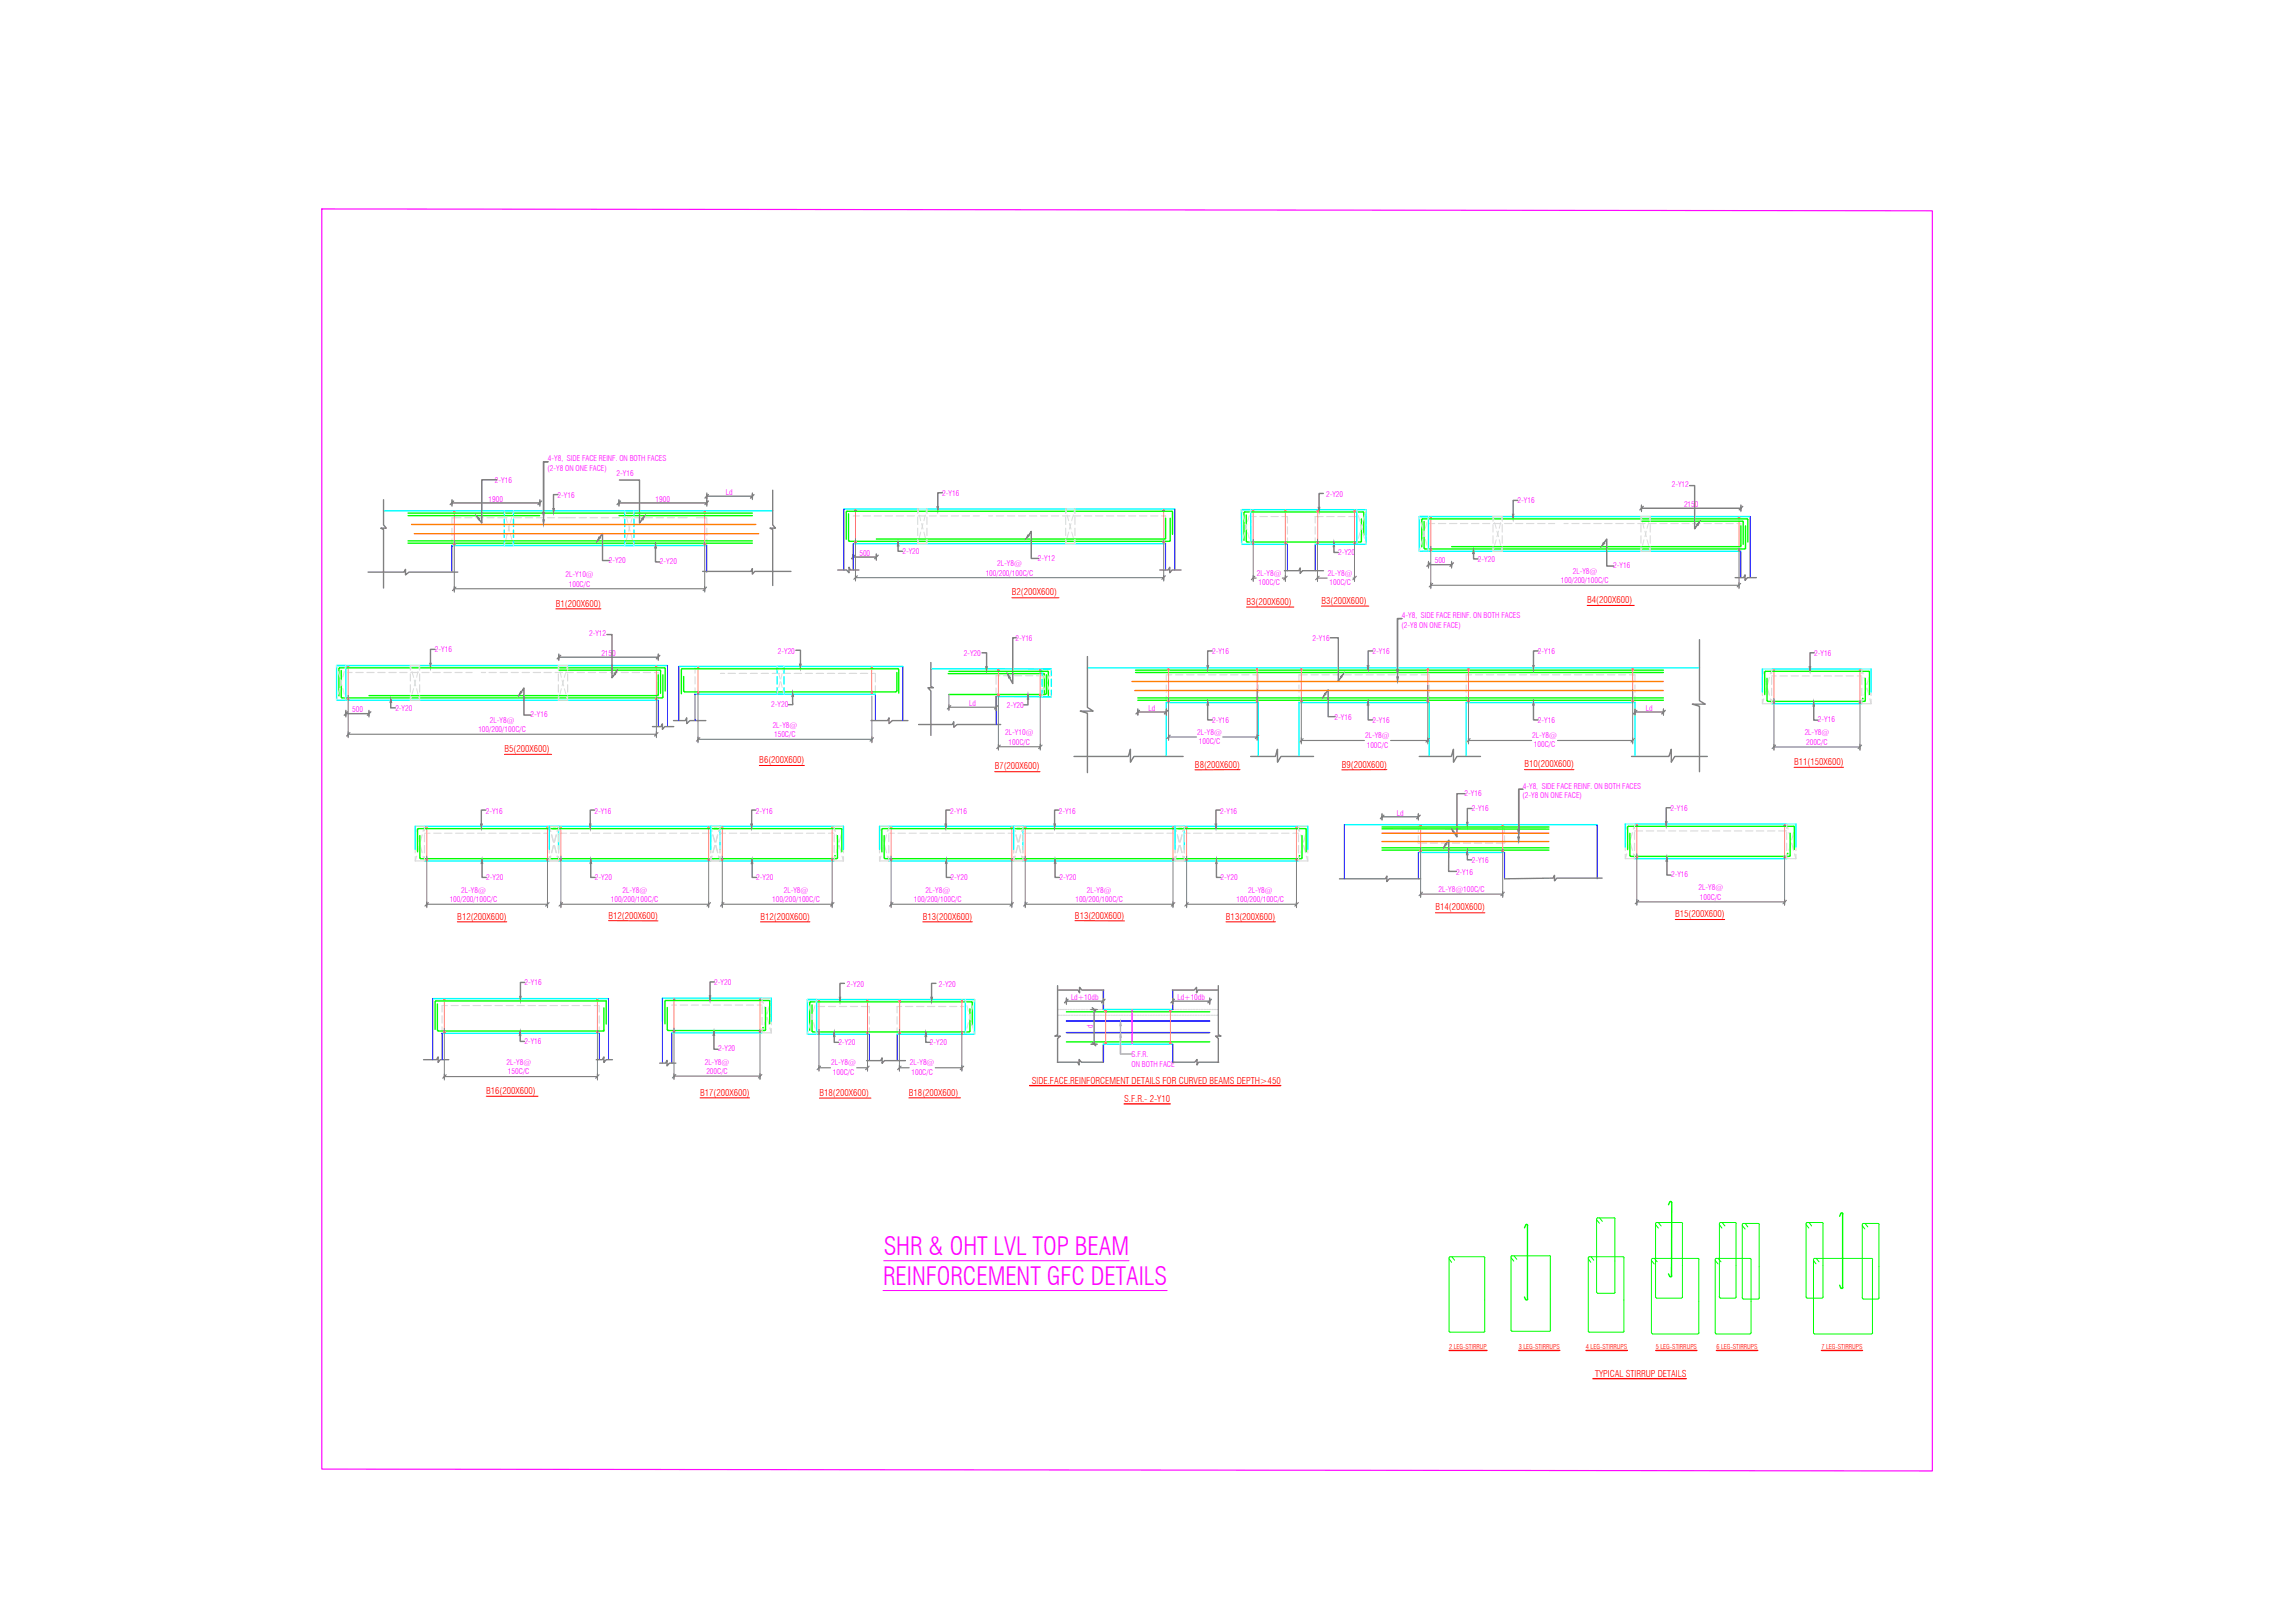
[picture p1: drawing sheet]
<svg xmlns="http://www.w3.org/2000/svg" width="420mm" height="297mm" viewBox="0 0 420 297" stroke-linecap="round" stroke-linejoin="round" font-family="sans-serif">
<defs><g id="words">
<g font-size="4.5" fill="#f0f">
<text x="161.8" y="229.6">SHR</text>
<text x="173.9" y="229.6">OHT LVL TOP BEAM</text>
<text x="161.7" y="235.1">REINFORCEMENT GFC DETAILS</text>
</g>
<g font-size="1.7" fill="#f00">
<text x="101.8" y="111.1">B1(200X600)</text>
<text x="185.2" y="109">B2(200X600)</text>
<text x="228.2" y="110.7">B3(200X600)</text>
<text x="241.9" y="110.5">B3(200X600)</text>
<text x="290.6" y="110.4">B4(200X600)</text>
<text x="92.4" y="137.6">B5(200X600)</text>
<text x="139" y="139.7">B6(200X600)</text>
<text x="182.1" y="140.8">B7(200X600)</text>
<text x="218.8" y="140.5">B8(200X600)</text>
<text x="245.6" y="140.5">B9(200X600)</text>
<text x="279.1" y="140.4">B10(200X600)</text>
<text x="328.5" y="140.1">B11(150X600)</text>
<text x="262.8" y="166.6">B14(200X600)</text>
<text x="306.7" y="167.9">B15(200X600)</text>
<text x="83.7" y="168.3">B12(200X600)</text>
<text x="111.4" y="168.1">B12(200X600)</text>
<text x="139.2" y="168.3">B12(200X600)</text>
<text x="168.9" y="168.3">B13(200X600)</text>
<text x="196.8" y="168.1">B13(200X600)</text>
<text x="224.4" y="168.3">B13(200X600)</text>
<text x="89" y="200.3">B16(200X600)</text>
<text x="128.2" y="200.5">B17(200X600)</text>
<text x="150" y="200.6">B18(200X600)</text>
<text x="166.4" y="200.5">B18(200X600)</text>
<text x="188.9" y="198.3">SIDE.FACE.REINFORCEMENT DETAILS FOR CURVED BEAMS DEPTH&gt;450</text>
<text x="205.8" y="201.6">S.F.R.- 2-Y10</text>
<text x="292" y="251.9">TYPICAL STIRRUP DETAILS</text>
</g>
<g font-size="1.4" fill="#f0f">
<text x="90.6" y="88.3">2-Y16</text>
<text x="100.2" y="86.2">(2-Y8 ON ONE FACE)</text>
<text x="100.3" y="84.4">4-Y8, SIDE FACE REINF. ON BOTH FACES</text>
<text x="112.9" y="87.1">2-Y16</text>
<text x="306.1" y="89.2">2-Y12</text>
<text x="89.4" y="91.8">1900</text>
<text x="102.1" y="91.2">2-Y16</text>
<text x="120" y="91.8">1900</text>
<text x="132.9" y="90.6">Ld</text>
<text x="172.5" y="90.7">2-Y16</text>
<text x="242.8" y="90.9">2-Y20</text>
<text x="277.8" y="92.1">2-Y16</text>
<text x="308.3" y="92.8">2150</text>
<text x="157.3" y="101.7">500</text>
<text x="165.2" y="101.4">2-Y20</text>
<text x="245" y="101.6">2-Y20</text>
<text x="103.5" y="105.6">2L-Y10@</text>
<text x="104.1" y="107.4">100C/C</text>
<text x="111.4" y="103.1">2-Y20</text>
<text x="120.8" y="103.2">2-Y20</text>
<text x="180.5" y="105.4">100/200/100C/C</text>
<text x="182.6" y="103.6">2L-Y8@</text>
<text x="190" y="102.7">2-Y12</text>
<text x="230.1" y="105.3">2L-Y8@</text>
<text x="230.4" y="107.1">100C/C</text>
<text x="243.1" y="105.3">2L-Y8@</text>
<text x="243.4" y="107.1">100C/C</text>
<text x="262.7" y="103.1">500</text>
<text x="270.6" y="102.8">2-Y20</text>
<text x="285.8" y="106.8">100/200/100C/C</text>
<text x="287.9" y="105">2L-Y8@</text>
<text x="295.3" y="104">2-Y16</text>
<text x="256.7" y="113.1">4-Y8, SIDE FACE REINF. ON BOTH FACES</text>
<text x="79.6" y="119.4">2-Y16</text>
<text x="107.9" y="116.5">2-Y12</text>
<text x="142.4" y="119.7">2-Y20</text>
<text x="185.9" y="117.4">2-Y16</text>
<text x="221.9" y="119.6">2-Y16</text>
<text x="240.3" y="117.3">2-Y16</text>
<text x="251.3" y="119.6">2-Y16</text>
<text x="256.6" y="114.9">(2-Y8 ON ONE FACE)</text>
<text x="281.5" y="119.6">2-Y16</text>
<text x="110.1" y="120">2150</text>
<text x="176.4" y="120.1">2-Y20</text>
<text x="332.1" y="120.1">2-Y16</text>
<text x="64.5" y="130.4">500</text>
<text x="72.4" y="130.1">2-Y20</text>
<text x="97.1" y="131.3">2-Y16</text>
<text x="141.2" y="129.5">2-Y20</text>
<text x="177.4" y="129.2">Ld</text>
<text x="184.3" y="129.5">2-Y20</text>
<text x="210.3" y="130.1">Ld</text>
<text x="244.3" y="131.7">2-Y16</text>
<text x="301.3" y="130.1">Ld</text>
<text x="87.6" y="134">100/200/100C/C</text>
<text x="89.7" y="132.3">2L-Y8@</text>
<text x="141.5" y="133.2">2L-Y8@</text>
<text x="141.7" y="135">150C/C</text>
<text x="184.1" y="134.5">2L-Y10@</text>
<text x="184.6" y="136.3">100C/C</text>
<text x="219.2" y="134.5">2L-Y8@</text>
<text x="219.5" y="136.2">100C/C</text>
<text x="221.9" y="132.3">2-Y16</text>
<text x="249.9" y="135.1">2L-Y8@</text>
<text x="250.2" y="136.8">100C/C</text>
<text x="251.3" y="132.3">2-Y16</text>
<text x="280.5" y="135">2L-Y8@</text>
<text x="280.8" y="136.8">100C/C</text>
<text x="281.5" y="132.3">2-Y16</text>
<text x="330.4" y="134.6">2L-Y8@</text>
<text x="330.7" y="136.4">200C/C</text>
<text x="332.8" y="132.2">2-Y16</text>
<text x="88.9" y="148.9">2-Y16</text>
<text x="108.8" y="148.9">2-Y16</text>
<text x="138.4" y="148.9">2-Y16</text>
<text x="173.9" y="148.9">2-Y16</text>
<text x="193.8" y="148.9">2-Y16</text>
<text x="223.4" y="148.9">2-Y16</text>
<text x="255.7" y="149.3">Ld</text>
<text x="268.1" y="145.7">2-Y16</text>
<text x="269.4" y="148.5">2-Y16</text>
<text x="278.8" y="146.1">(2-Y8 ON ONE FACE)</text>
<text x="278.8" y="144.3">4-Y8, SIDE FACE REINF. ON BOTH FACES</text>
<text x="305.8" y="148.5">2-Y16</text>
<text x="89" y="161">2-Y20</text>
<text x="108.9" y="161">2-Y20</text>
<text x="138.5" y="161">2-Y20</text>
<text x="174" y="161">2-Y20</text>
<text x="194" y="161">2-Y20</text>
<text x="223.5" y="161">2-Y20</text>
<text x="266.6" y="160.1">2-Y16</text>
<text x="269.4" y="157.9">2-Y16</text>
<text x="305.9" y="160.5">2-Y16</text>
<text x="82.3" y="165.2">100/200/100C/C</text>
<text x="84.4" y="163.4">2L-Y8@</text>
<text x="111.8" y="165.2">100/200/100C/C</text>
<text x="114" y="163.4">2L-Y8@</text>
<text x="141.4" y="165.2">100/200/100C/C</text>
<text x="143.5" y="163.4">2L-Y8@</text>
<text x="167.3" y="165.2">100/200/100C/C</text>
<text x="169.4" y="163.4">2L-Y8@</text>
<text x="196.9" y="165.2">100/200/100C/C</text>
<text x="199" y="163.4">2L-Y8@</text>
<text x="226.4" y="165.2">100/200/100C/C</text>
<text x="228.5" y="163.4">2L-Y8@</text>
<text x="263.4" y="163.2">2L-Y8@100C/C</text>
<text x="311" y="163">2L-Y8@</text>
<text x="311.2" y="164.7">100C/C</text>
<text x="96" y="180.4">2-Y16</text>
<text x="130.8" y="180.4">2-Y20</text>
<text x="155.1" y="180.6">2-Y20</text>
<text x="171.9" y="180.6">2-Y20</text>
<text x="196.1" y="183">Ld+10db</text>
<text x="215.5" y="183">Ld+10db</text>
<text x="96" y="191.1">2-Y16</text>
<text x="153.5" y="191.3">2-Y20</text>
<text x="170.3" y="191.3">2-Y20</text>
<text x="200.1" y="188.2" transform="rotate(-90 200.1 188.2)">d</text>
<text x="92.7" y="194.9">2L-Y8@</text>
<text x="93" y="196.7">150C/C</text>
<text x="129" y="194.8">2L-Y8@</text>
<text x="129.3" y="196.6">200C/C</text>
<text x="131.5" y="192.4">2-Y20</text>
<text x="152.2" y="195">2L-Y8@</text>
<text x="152.5" y="196.8">100C/C</text>
<text x="166.6" y="195">2L-Y8@</text>
<text x="166.9" y="196.8">100C/C</text>
<text x="207.2" y="193.5">S.F.R.</text>
<text x="207.2" y="195.3">ON BOTH FACE</text>
</g>
<g font-size="1.2" fill="#f00">
<text x="265.3" y="246.9">2 LEG-STIRRUP</text>
<text x="278" y="246.9">3 LEG-STIRRUPS</text>
<text x="290.4" y="246.9">4 LEG-STIRRUPS</text>
<text x="303.1" y="246.9">5 LEG-STIRRUPS</text>
<text x="314.2" y="246.9">6 LEG-STIRRUPS</text>
<text x="333.4" y="246.9">7 LEG-STIRRUPS</text>
</g>
</g></defs>
<!-- layer: SLAB LINE -->
<g fill="none" stroke="#dbdbdb" stroke-width=".21">
<path d="M82.7 96.7v1.3M82.7 98.7v1.1M84.4 94.8h-1.7v1.2M85.1 94.8h1.3M87.1 94.8h1.4M89.1 94.8h1.4M91.1 94.8h1.7M94 94.8h1.5M96.2 94.8h1.3M98.2 94.8h1.4M100.2 94.8h1.3M102.2 94.8h3.2"/>
<path d="M106 94.8h1.4M108 94.8h1.4M110.1 94.8h1.3M112.1 94.8h1.3M114.1 94.8h1.3M116.1 94.8h1.4M118.1 94.8h1.4M120.1 94.8h1.4M122.2 94.8h1.3M124.1 94.8h1.7M127.5 94.8h1.9v1.2M129.4 96.7v1.3"/>
<path d="M129.4 98.7v1.1M156.2 94.4h1.1M158 94.4h1.4M160 94.4h1.4M162 94.4h1.4M164.1 94.4h1.3M166.1 94.4h1.3M168 94v-.9h1.7v.9M168 98.7v.8h1.7v-.8M168 94.6v1.4M168 96.7v1.3M168.1 94.4h1.3"/>
<path d="M169.7 94.6v1.4M169.7 96.7v1.3M170.1 94.4h1.3M172.1 94.4h1.4M174.1 94.4h1.4M176.1 94.4h1.4M178.2 94.4h1.1M181 94.4h.7M182.4 94.4h1.4M184.4 94.4h1.4M186.5 94.4h1.3M188.5 94.4h1.3"/>
<path d="M190.5 94.4h1.3M192.5 94.4h1.3M194.5 94.4h1.4M195.1 94v-.9h1.7v.9M195.1 98.7v.8h1.7v-.8M195.1 94.6v1.4M195.1 96.7v1.3M196.5 94.4h1.4M196.8 94.6v1.4M196.8 96.7v1.3M198.5 94.4h1.4M200.6 94.4h1.3"/>
<path d="M202.6 94.4h1.3M204.6 94.4h1.3M206.6 94.4h1.3M208.6 94.4h1.4M210.6 94.4h1.4M212.6 94.4h.8v1.2M213.4 96.3v1.3M213.4 98.3v1.2M229 96.4v1.4M229 98.4v1.2M230 94.5h-1v1.2M230.7 94.5h1.3"/>
<path d="M232.7 94.5h1.3M234.7 94.5h1v1.2M235.7 96.4v1.4M235.7 98.4v1.2M240.8 96.4v1.4M240.8 98.4v1.2M242.2 94.5h-1.4v1.2M242.9 94.5h1.3M244.9 94.5h1.3M246.9 94.5h1.5M250.1 94.5v1.2M250.1 96.4v1.4"/>
<path d="M250.1 98.4v1.2M261.5 95.8h1.2M263.3 95.8h1.4M265.4 95.8h1.3M267.4 95.8h1.3M269.4 95.8h1.3M271.4 95.8h1.3M273.3 95.4v-.9h1.7v.9M273.3 96v1.4M273.3 98.1v1.3M273.4 95.8h1.4M275 96v1.4"/>
<path d="M275 98.1v1.3M275.4 95.8h1.4M277.5 95.8h1.3M279.5 95.8h1.3M281.5 95.8h1.4M283.5 95.8h1.1M286.3 95.8h.8M287.8 95.8h1.3M289.8 95.8h1.3M291.8 95.8h1.3M293.8 95.8h1.3M295.8 95.8h1.4"/>
<path d="M297.8 95.8h1.4M299.8 95.8h1.4M300.4 95.4v-.9h1.7v.9M300.4 96v1.4M300.4 98.1v1.3M301.9 95.8h1.3M302.1 96v1.4M302.1 98.1v1.3M303.9 95.8h1.3M305.9 95.8h1.3M307.9 95.8h1.3M309.9 95.8h1.4"/>
<path d="M311.9 95.8h1.4M314 95.8h1.3M316 95.8h1.3M318 95.8h.7v1.2M318.7 97.7v1.3M318.7 99.7v1.2M273.3 100.1v.8h1.7v-.8M300.4 100.1v.8h1.7v-.8M63.3 123.1h1.2M65.1 123.1h1.4M67.2 123.1h1.3M69.2 123.1h1.3"/>
<path d="M71.2 123.1h1.3M73.2 123.1h1.3M75.1 122.7v-.9h1.7v.9M75.1 127.4v.8h1.7v-.8M75.1 123.3v1.3M75.1 125.3v1.4M75.2 123.1h1.4M76.8 123.3v1.3M76.8 125.3v1.4M77.2 123.1h1.4M79.2 123.1h1.4M81.3 123.1h1.3"/>
<path d="M83.3 123.1h1.3M85.3 123.1h1.1M88.1 123.1h.8M89.5 123.1h1.4M91.6 123.1h1.3M93.6 123.1h1.3M95.6 123.1h1.3M97.6 123.1h1.4M99.6 123.1h1.4M101.6 123.1h1.4M102.2 122.7v-.9h1.7v.9M102.2 127.4v.8h1.7v-.8"/>
<path d="M102.2 123.3v1.3M102.2 125.3v1.4M103.7 123.1h1.3M103.9 123.3v1.3M103.9 125.3v1.4M105.6 123.1h1.4M107.7 123.1h1.3M109.7 123.1h1.3M111.7 123.1h1.4M113.7 123.1h1.3M115.7 123.1h1.4M117.8 123.1h1.3"/>
<path d="M119.8 123.1h.7v1.2M120.5 124.9v1.4M120.5 127v1.2M127.2 122v1.2M127.2 123.8v1.4M127.2 125.9v1.2M131.9 123.2h.8M133.3 123.2h1.3M135.3 123.2h1.4M137.4 123.2h1.3M139.3 123.2h1.4M141.4 123.2h1.3"/>
<path d="M143.4 123.2h1.3M145.4 123.2h1.4M147.4 123.2h1.3M149.4 123.2h1.4M151.5 123.2h1.3M153.5 123.2h1.3M155.5 123.2h1.3M157.5 123.2h1.4M159.5 123.2h.8v1.6M160.3 125.5v1.6M182.4 125.9v1.6M183 123.7h-.6v1.5"/>
<path d="M183.7 123.7h1.4M185.7 123.7h1.4M187.7 123.7h1.4M189.8 123.7h1.3M190.8 123.7v1.6M190.8 126v1.5M191.8 123.7h.7M213.5 125.4v1.3M213.5 127.4v1.2M214.5 123.5h-1v1.2M215.2 123.5h1.4M217.2 123.5h1.4"/>
<path d="M219.3 123.5h1.3M221.3 123.5h1.3M223.3 123.5h1.3M225.3 123.5h1.3M227.3 123.5h1.4M229.3 123.5h1.1v1.2M230.4 125.4v1.3M230.4 127.4v1.2M237.8 125.4v1.3M237.8 127.4v1.2M239.3 123.5h-1.5v1.2M240 123.5h1.3"/>
<path d="M242 123.5h1.4M244 123.5h1.3M246 123.5h1.4M248.1 123.5h1.3M250.1 123.5h1.3M252.1 123.5h1.3M254.1 123.5h1.4M256.1 123.5h1.4M258.1 123.5h1.4M260.2 123.5h1.4v1.2M261.6 125.4v1.3M261.6 127.4v1.2"/>
<path d="M268.4 125.4v1.3M268.4 127.4v1.2M269.4 123.5h-1v1.2M270.1 123.5h1.3M272.1 123.5h1.4M274.1 123.5h1.4M276.2 123.5h1.3M278.2 123.5h1.3M280.2 123.5h1.3M282.2 123.5h1.3M284.2 123.5h1.4M286.2 123.5h1.4"/>
<path d="M288.2 123.5h1.4M290.3 123.5h1.3M292.3 123.5h1.3M294.3 123.5h1.3M296.3 123.5h1.3M298.3 123.5h1v1.2M299.3 125.4v1.3M299.3 127.4v1.2M322.7 123.3v-.9h1.6v.9M322.7 128v.8h1.6M322.7 122.4l.2 .9M322.7 123.9v1.4"/>
<path d="M322.7 126v1.3M322.9 127.9l-.2 .9M323.1 124l.3 1.3M323.4 126l-.3 1.2M323.6 126l.3 1.2M323.9 124l-.3 1.3M324.1 127.9l.2 .9M324.3 123.7h.9M324.3 122.4l-.2 .9M324.3 123.9v1.4M324.3 126v1.3M324.3 128v.8"/>
<path d="M325.9 123.7h1.3M327.9 123.7h1.4M329.9 123.7h1.3M331.9 123.7h1.4M334 123.7h1.3M335.9 123.7h1.4M338 123.7h1.3M340 123.7h.9M340.9 123.3v-.9h1.6v.9M340.9 128v.8h1.6M340.9 122.4l.2 .9M340.9 123.9v1.4"/>
<path d="M340.9 126v1.3M341.1 127.9l-.2 .9M341.3 124l.3 1.3M341.6 126l-.3 1.2M341.8 126l.4 1.2M342.2 124l-.4 1.3M342.3 127.9l.2 .9M342.5 122.4l-.2 .9M342.5 123.9v1.4M342.5 126v1.3M342.5 128v.8M76 152.1v-.9h1.7v.9"/>
<path d="M76 156.8v.8h1.7M76 151.2l.3 1M76 152.8v1.3M76 154.7v1.4M76.3 156.7l-.3 .9M76.4 152.8l.4 1.3M76.8 154.7l-.4 1.4M76.9 154.7l.4 1.4M77.3 152.8l-.4 1.3M77.5 156.7l.2 .9M77.7 152.5h1M77.7 151.2l-.2 1"/>
<path d="M77.7 152.8v1.3M77.7 154.7v1.4M77.7 156.8v.8M79.4 152.5h1.4M81.4 152.5h1.3M83.4 152.5h1.4M85.5 152.5h1.3M87.4 152.5h1.4M89.5 152.5h1.3M91.5 152.5h1.3M93.5 152.5h1.4M95.5 152.5h1.3"/>
<path d="M97.5 152.5h1.4M99.6 152.5h1M100.6 152.1v-.9h1.7v.9M100.6 156.8v.8h1.7M100.6 151.2l.2 1M100.6 152.8v1.3M100.6 154.7v1.4M100.8 156.7l-.2 .9M101 152.8l.3 1.3M101.3 154.7l-.3 1.4M101.5 154.7l.3 1.4M101.8 152.8l-.3 1.3"/>
<path d="M102 156.7l.3 .9M102.3 152.5h1.4M102.3 151.2l-.3 1M102.3 152.8v1.3M102.3 154.7v1.4M102.3 156.8v.8M104.4 152.5h1.4M106.5 152.5h1.3M108.4 152.5h1.4M110.5 152.5h1.3M112.5 152.5h1.3M114.5 152.5h1.4"/>
<path d="M116.5 152.5h1.3M118.5 152.5h1.4M120.6 152.5h1.3M122.6 152.5h1.3M124.6 152.5h1.3M126.6 152.5h1.3M128.6 152.5h1.5M130.1 152.1v-.9h1.7v.9M130.1 156.8v.8h1.7M130.1 151.2l.2 1M130.1 152.8v1.3M130.1 154.7v1.4"/>
<path d="M130.3 156.7l-.2 .9M130.5 152.8l.4 1.3M130.9 154.7l-.4 1.4M131 154.7l.4 1.4M131.4 152.8l-.4 1.3M131.6 156.7l.2 .9M131.8 152.5h1M131.8 151.2l-.2 1M131.8 152.8v1.3M131.8 154.7v1.4M131.8 156.8v.8M133.5 152.5h1.4"/>
<path d="M135.5 152.5h1.4M137.5 152.5h1.4M139.6 152.5h1.3M141.6 152.5h1.3M143.6 152.5h1.3M145.6 152.5h1.4M147.6 152.5h1.4M149.6 152.5h1.4M151.7 152.5h1M152.7 152.1v-.9h1.7v.9M152.7 156.8v.8h1.7M152.7 151.2l.2 1"/>
<path d="M152.7 152.8v1.3M152.7 154.7v1.4M152.9 156.7l-.2 .9M153.1 152.8l.4 1.3M153.5 154.7l-.4 1.4M153.7 154.7l.3 1.4M154 152.8l-.3 1.3M154.2 156.7l.2 .9M154.4 151.2l-.2 1M154.4 152.8v1.3M154.4 154.7v1.4M154.4 156.8v.8"/>
<path d="M161 152.1v-.9h1.7v.9M161 156.8v.8h1.7M161 151.2l.3 1M161 152.8v1.3M161 154.7v1.4M161.3 156.7l-.3 .9M161.4 152.8l.4 1.3M161.8 154.7l-.4 1.4M162 154.7l.3 1.4M162.3 152.8l-.3 1.3M162.5 156.7l.2 .9M162.7 152.5h1"/>
<path d="M162.7 151.2l-.2 1M162.7 152.8v1.3M162.7 154.7v1.4M162.7 156.8v.8M164.4 152.5h1.4M166.4 152.5h1.4M168.4 152.5h1.4M170.5 152.5h1.3M172.5 152.5h1.3M174.5 152.5h1.3M176.5 152.5h1.3M178.5 152.5h1.4"/>
<path d="M180.5 152.5h1.4M182.5 152.5h1.4M184.6 152.5h1M185.6 152.1v-.9h1.7v.9M185.6 156.8v.8h1.7M185.6 151.2l.2 1M185.6 152.8v1.3M185.6 154.7v1.4M185.8 156.7l-.2 .9M186 152.8l.3 1.3M186.3 154.7l-.3 1.4M186.5 154.7l.3 1.4"/>
<path d="M186.8 152.8l-.3 1.3M187.1 156.7l.2 .9M187.3 152.5h1.5M187.3 151.2l-.2 1M187.3 152.8v1.3M187.3 154.7v1.4M187.3 156.8v.8M189.4 152.5h1.4M191.5 152.5h1.3M193.4 152.5h1.4M195.5 152.5h1.3M197.5 152.5h1.3"/>
<path d="M199.5 152.5h1.4M201.5 152.5h1.4M203.5 152.5h1.4M205.6 152.5h1.3M207.6 152.5h1.3M209.6 152.5h1.3M211.6 152.5h1.4M213.6 152.5h1.5M215.1 152.1v-.9h1.7v.9M215.1 156.8v.8h1.7M215.1 151.2l.2 1M215.1 152.8v1.3"/>
<path d="M215.1 154.7v1.4M215.3 156.7l-.2 .9M215.5 152.8l.4 1.3M215.9 154.7l-.4 1.4M216.1 154.7l.3 1.4M216.4 152.8l-.3 1.3M216.6 156.7l.2 .9M216.8 152.5h1.1M216.8 151.2l-.2 1M216.8 152.8v1.3M216.8 154.7v1.4M216.8 156.8v.8"/>
<path d="M218.5 152.5h1.4M220.5 152.5h1.4M222.6 152.5h1.3M224.6 152.5h1.3M226.6 152.5h1.4M228.6 152.5h1.3M230.6 152.5h1.4M232.6 152.5h1.4M234.6 152.5h1.4M236.7 152.5h1M237.7 152.1v-.9h1.7v.9M237.7 156.8v.8h1.7"/>
<path d="M237.7 151.2l.2 1M237.7 152.8v1.3M237.7 154.7v1.4M237.9 156.7l-.2 .9M238.2 152.8l.3 1.3M238.5 154.7l-.3 1.4M238.7 154.7l.3 1.4M239 152.8l-.3 1.3M239.2 156.7l.2 .9M239.4 151.2l-.2 1M239.4 152.8v1.3M239.4 154.7v1.4"/>
<path d="M239.4 156.8v.8M259.7 153v1.3h1.5M259.7 150.9v1.4M261.9 154.3h1.3M263.8 154.3h1.4M265.9 154.3h1.3M267.9 154.3h1.3M269.9 154.3h1.4M271.9 154.3h1.4M275.4 153v1.3h-1.5M275.4 150.9v1.4M297.5 151.7v-.9h1.7v.9"/>
<path d="M297.5 156.4v.8h1.7M297.5 150.8l.3 .9M297.5 152.3v1.3M297.5 154.3v1.4M297.8 156.3l-.3 .9M298 152.4l.3 1.3M298.3 154.3l-.3 1.3M298.5 154.3l.4 1.3M298.9 152.4l-.4 1.3M299 156.3l.2 .9M299.2 152.1h1.5M299.2 150.8l-.2 .9"/>
<path d="M299.2 152.3v1.3M299.2 154.3v1.4M299.2 156.4v.8M301.4 152.1h1.4M303.4 152.1h1.4M305.5 152.1h1.3M307.5 152.1h1.3M309.5 152.1h1.3M311.5 152.1h1.3M313.5 152.1h1.4M315.5 152.1h1.4M317.5 152.1h1.4"/>
<path d="M319.6 152.1h1.3M321.5 152.1h1.4M323.6 152.1h1.3M325.6 152.1h1.5M327.1 151.7v-.9h1.7v.9M327.1 156.4v.8h1.7M327.1 150.8l.2 .9M327.1 152.3v1.3M327.1 154.3v1.4M327.3 156.3l-.2 .9M327.5 152.4l.4 1.3M327.9 154.3l-.4 1.3"/>
<path d="M328 154.3l.4 1.3M328.4 152.4l-.4 1.3M328.5 156.3l.3 .9M328.8 150.8l-.3 .9M328.8 152.3v1.3M328.8 154.3v1.4M328.8 156.4v.8M80.9 185.9v1.4M80.9 187.9v1.2M81.9 184h-1v1.2M82.6 184h1.3M84.6 184h1.3"/>
<path d="M86.6 184h1.4M88.6 184h1.3M90.6 184h1.4M92.7 184h1.3M94.6 184h1.4M96.7 184h1.3M98.7 184h1.3M100.7 184h1.4M102.7 184h1.3M104.7 184h1.4M106.8 184h1.3M108.8 184h.9v1.2"/>
<path d="M109.7 185.9v1.4M109.7 187.9v1.2M123 184h.9M124.5 184h1.4M126.6 184h1.3M128.6 184h1.3M130.6 184h1.3M132.6 184h1.3M134.6 184h1.4M136.6 184h1.4M138.6 184h.9M139.5 183.5v-.8h1.7v.8"/>
<path d="M139.5 188.2v.8h1.7M139.5 182.7l.3 .9M139.5 184.2v1.3M139.5 186.2v1.4M139.8 188.1l-.3 .9M139.9 184.2l.4 1.4M140.3 186.2l-.4 1.3M140.4 186.2l.4 1.3M140.8 184.2l-.4 1.4M141 188.1l.2 .9M141.2 182.7l-.2 .9M141.2 184.2v1.3"/>
<path d="M141.2 186.2v1.4M141.2 188.2v.8M149.5 186.1v1.3M149.5 188.1v1.2M151 184.2h-1.5v1.2M151.7 184.2h1.3M153.7 184.2h1.3M155.7 184.2h1.3M157.7 184.2h1.5v1.2M159.2 186.1v1.3M159.2 188.1v1.2M164.2 186.1v1.3"/>
<path d="M164.2 188.1v1.2M165.1 184.2h-.9v1.2M165.8 184.2h1.3M167.8 184.2h1.3M169.8 184.2h1.3M171.8 184.2h1.4M173.8 184.2h1.4M175.8 184.2h.9M178.4 184.2v1.2M178.4 186.1v1.3M178.4 188.1v1.2M193.6 185.8h.4"/>
<path d="M193.6 184.8h.3M194 184.8h.3M194.2 185.8h.3M194.5 184.8h.3M194.6 185.8h.4M195 184.8h.3M195.1 185.8h.3M195.5 184.8h.3M195.6 185.8h.3M195.9 184.8h.4M196.1 185.8h.3M196.5 184.8h.3"/>
<path d="M196.6 185.8h.3M196.9 184.8h.4M197 185.8h.4M197.4 184.8h.3M197.6 185.8h.3M197.9 184.8h.3M198 185.8h.4M198.4 184.8h.3M198.5 185.8h.3M198.9 184.8h.3M199 185.8h.3M199.3 184.8h.4"/>
<path d="M199.5 185.8h.3M199.8 184.8h.3M200 185.8h.3M200.3 184.8h.3M200.4 185.8h.4M200.8 184.8h.3M200.9 185.8h.3M201.3 184.8h.3M201.4 185.8h.3M201.7 184.8h.3M201.9 185.8h.3M202.4 185.8h.3"/>
<path d="M202.8 185.8h.4M203.4 185.8h.3M203.8 185.8h.4M204.3 185.8h.3M204.8 185.8h.3M205.3 185.8h.3M205.8 185.8h.3M206.2 185.8h.4M206.7 185.8h.3M207.2 185.8h.3M207.7 185.8h.3M208.2 185.8h.3"/>
<path d="M208.6 185.8h.4M209.2 185.8h.3M209.6 185.8h.4M210.1 185.8h.3M210.6 185.8h.3M211.1 185.8h.3M211.6 185.8h.3M212 185.8h.4M212.5 185.8h.3M213 185.8h.3M213.5 185.8h.3M214 185.8h.3"/>
<path d="M214.4 185.8h.4M214.7 184.8h.2M215 185.8h.3M215.1 184.8h.3M215.4 185.8h.4M215.5 184.8h.4M215.9 185.8h.3M216.1 184.8h.3M216.4 185.8h.3M216.5 184.8h.4M216.9 185.8h.3M217 184.8h.3"/>
<path d="M217.4 185.8h.3M217.5 184.8h.3M217.8 185.8h.4M218 184.8h.3M218.3 185.8h.3M218.5 184.8h.3M218.8 185.8h.3M218.9 184.8h.4M219.3 185.8h.3M219.4 184.8h.3M219.8 185.8h.3M219.9 184.8h.3"/>
<path d="M220.3 185.8h.3M220.4 184.8h.3M220.8 185.8h.3M220.9 184.8h.3M221.2 185.8h.4M221.3 184.8h.4M221.7 185.8h.3M221.9 184.8h.3M222.2 185.8h.3M222.3 184.8h.4M222.7 185.8h.3M222.8 184.8h.2"/>
</g>
<!-- layer: -STR-BEAM -->
<g fill="none" stroke="#0ff" stroke-width=".25">
<path d="M70.2 93.5h71.3M82.7 99.8h46.7M92.3 94.3v-.8h1.7v.8M92.3 99v.8h1.7v-.8M92.3 95v1.4M92.3 97v1.4M94 95v1.4M94 97v1.4M114.4 94.3v-.8h1.7v.8M114.4 99v.8h1.7v-.8M114.4 95v1.4M114.4 97v1.4"/>
<path d="M116.1 95v1.4M116.1 97v1.4M154.5 93.1h60.6M156.2 99.5h57.2M227.3 93.3h1.7v6.3h-1.7zM227.3 93.3h21.1M229 99.6h6.7M240.8 99.6h7.7M248.4 93.3h1.7v6.3h-1.7zM259.8 94.5h1.7v6.4h-1.7zM259.8 94.5h60.6M261.5 100.9h57.2"/>
<path d="M61.6 121.8h1.7v6.4h-1.7zM61.6 121.8h60.6M63.3 128.2h57.2M124.3 122h41M127.2 127.1h33.1M142.3 123.2v-1.2h1.2v1.2M142.3 125.9v1.2h1.2v-1.2M142.3 123.8v1.4M143.5 123.8v1.4M170.4 122.4h22.1M182.4 127.5h10.1M190.8 123.6v-1.2h1.7v1.2"/>
<path d="M190.8 126.3v1.2h1.7v-1.2M190.8 124.3v1.3M192.5 124.3v1.3M199.1 122.2h112M213.5 138.4v-9.8h16.9v9.8M237.8 138.4v-9.8h23.8v9.8M268.4 138.4v-9.8h30.9v9.8M322.7 126.7v-4.3h19.8v4.3M324.3 128.8h16.6M76 155.5v-4.3h78.4v4.3M77.7 157.6h22.9M100.6 151.2v4.3"/>
<path d="M102.3 157.6h27.8M102.3 151.2v4.3M130.1 151.2v4.3M131.8 157.6h20.9M131.8 151.2v4.3M161 155.5v-4.3h78.4v4.3M162.7 157.6h22.9M185.6 151.2v4.3M187.3 157.6h27.8M187.3 151.2v4.3M215.1 151.2v4.3M216.8 157.6h20.9"/>
<path d="M216.8 151.2v4.3M246.1 150.9h46.3M259.7 156h15.7M297.5 155v-4.2h31.3v4.2M299.2 157.2h27.9M79.2 182.8h32.2M80.9 189.1h28.8M121.3 186.9v-4.2h19.9v4.2M123 189h16.5M147.8 182.9h1.7v6.4h-1.7zM147.8 182.9h28.9M149.5 189.3h9.7"/>
<path d="M164.2 189.3h12.7M176.7 182.9h1.7v6.4h-1.7zM202 184.8h12.7M202 191.1h12.7"/>
</g>
<!-- layer: -STR-REINF -->
<g fill="none" stroke="#0f0" stroke-width=".25">
<path d="M74.7 99.4h63M74.7 99h63M74.7 94.4h24.1M74.7 93.9h63M113.3 94.4h24.4M154.9 93.7v5M155.3 94v4.9M155.4 98.9l.1 .1M155.5 99.1h58.6M160.4 98.7h52.9M213.4 98.5l-.1 .1M213.4 94.8v3.7"/>
<path d="M214.2 98.9l-.1 .1M214.2 94.8v4.1M214.5 93.6h-59.4l-.1 .1M214.6 93.6l.1 .1v4.1M227.7 93.8v5.1M228.2 94.2v4.9M228.2 99.1l.1 .1h20.8l.1-.1M249.2 95v4.1M249.5 93.7h-21.6l-.1 .1M249.6 93.7l.1 .1v4.1M260.3 95.1v5M260.3 95.1l.1-.1h59.5l.1 .1"/>
<path d="M260.7 95.4v4.9M300.5 95.4h18.5l.1 .1v4.1M318.7 96.2v3.7l-.1 .1M319.6 96.2v4.1l-.1 .1M320 95.1v4.1M260.8 100.3l.1 .1M260.8 100.5h58.6M265.8 100h52.8M62 122.4v5M62.2 122.2h59.5l.1 .1v4.2M62.2 122.2l-.1 .1M62.5 122.7v4.9"/>
<path d="M62.5 127.6l.1 .1M62.6 127.7h58.6M67.5 127.3h52.9M102.3 122.7h18.5M120.5 127.2l-.1 .1M120.5 123.5v3.7M120.8 122.7l.1 .1M120.9 122.8v4.1M121.4 123.5v4.1l-.2 .1M125.2 123.8v2.7M125.2 126.5l.1 .1M125.3 126.6h38.7"/>
<path d="M164.2 123.1v3.3l-.2 .2M164.5 126.8v-4.3l-.1-.1h-39.5l-.2 .1v4.5M173.6 123.3h16.8M173.7 122.9h18.2v4.4M173.7 127.1h17.7M190.4 123.2l.8 .2v3.5M191.6 123.5v3.4l-.2 .2M207.9 122.7h96.6M207.9 123.1h96.6M208.3 128.2h96.2M208.3 127.7h96.2M323.1 123v4.1"/>
<path d="M323.1 123l.1-.1h18.9l.2 .1v4.1M323.5 124.1v4.1M323.5 128.2l.1 .1M323.6 128.4h17.8M341.1 127.8l-.1 .1M341.5 128.2l-.1 .1M341.5 124.1v4.1M76.4 151.8v4.1M76.5 151.8l.1-.1h77.4l.1 .1v4.1M76.9 152.9v4.1M76.9 157l.1 .1M77 157.2h76.2"/>
<path d="M131.4 151.7h.1M152.9 156.6l-.1 .1M153.3 157l-.1 .1M153.3 152.9v4.1M161.4 151.8v4.1M161.6 151.7h77.4l.1 .1v4.1M161.6 151.7l-.1 .1M161.9 152.9v4.1M161.9 157l.1 .1M162 157.2h76.2M216.4 151.7h.1M237.9 156.6l-.1 .1"/>
<path d="M238.4 157l-.1 .1M238.4 152.9v4.1M253 155.6h30.6M253 155.2h30.6M253 151.7h30.6M253 151.4h30.6M298 151.4v4.1M298.1 151.2h30.3M298.1 151.2l-.1 .1M298.4 152.5v4.1M298.4 156.6l.1 .1M327.3 156.2l-.1 .1"/>
<path d="M327.7 156.6l-.1 .1h-29.1M327.7 152.5v4.1M328.4 151.2l.1 .1M328.5 151.4v4.1M79.7 183.3v5.1M79.8 183.2h31.2v4.2M79.8 183.2l-.1 .1M80.1 183.7v4.9M80.1 188.5l.1 .2M80.2 188.7h30.4M110.6 184.5v4l-.1 .2M121.7 183.2v4.2"/>
<path d="M121.8 183.2l.1-.1h18.9l.1 .1v4.2M122.2 184.4v4.1M122.2 188.5l.1 .1M122.3 188.6h17.7M139.7 188l-.1 .1M140.2 184.4v4.1l-.2 .1M148.2 183.5v5.1M148.7 183.9v4.8M148.7 188.7l.1 .1 28.6 .1 .2-.2M177.6 184.6v4.1M177.9 183.4h-29.5l-.1 .1M177.9 183.4l.1 .1v4.1"/>
</g>
<!-- layer: SEC TEXT -->
<g fill="none" stroke="#f00" stroke-width=".18">
<path d="M101.8 111.4h8.2M185.2 109.4h8.7M228.2 111.1h8.7M241.9 110.9h8.7M290.6 110.8h8.6M92.4 138.1h8.6M139 140.1h8.3M182.1 141.2h8.3M227 140.9h-8.2M253.9 140.9h-8.3M279.1 140.9h9M328.5 140.4h9"/>
<path d="M83.7 168.7h9.1M111.4 168.5h9.1M139.2 168.7h9.1M168.9 168.7h9.1M196.8 168.5h9.1M224.4 168.7h9.1M262.8 167.1h9.1M306.7 168.3h9.1M89 200.6h9.5M128.2 200.9h9M150 201h9.5M166.4 200.9h9.4"/>
</g>
<!-- layer: -STR-COLUMN -->
<g fill="none" stroke="#00f" stroke-width=".18">
<path d="M82.7 99.8v4.9M129.4 99.8v4.9M154.5 93.1v11.2M156.2 99.5v4.8M213.4 99.5v4.8M215.1 93.1v11.2M235.7 99.6v4.9M240.8 99.6v4.9M320.4 94.5v11.2M318.7 100.9v4.8M120.5 128.2v4.8M122.2 121.8v11.2"/>
<path d="M124.3 122v9.9M127.2 127.1v4.8M160.3 127.1v4.8M165.3 122v9.9M182.4 127.5v5.1M246.1 150.9v9.9M259.7 156v4.8M275.4 156v4.8M292.4 150.9v9.9M79.2 182.8v11.1M80.9 189.1v4.8M109.7 189.1v4.8"/>
<path d="M111.4 182.8v11.1M121.3 182.7v11.9M123 189v5.6M159.2 189.3v4.8M164.2 189.3v4.8"/>
</g>
<!-- layer: -S-STIRUP -->
<g fill="none" stroke="#ff7f7f" stroke-width=".18">
<path d="M83.2 93.8v5.8M129 93.8v5.8M156.6 93.4v5.8M213 93.4v5.8M229.4 93.6v5.8M235.3 93.6v5.8M241.2 93.6v5.8M248 93.6v5.8M261.9 94.8v5.8M318.4 94.8v5.8M63.7 122.1v5.8M120.2 122.1v5.8"/>
<path d="M127.8 122.3v4.5M159.6 122.3v4.5M182.8 122.7v4.5M190.4 122.7v4.5M213.9 122.5v5.8M230.2 122.5v5.8M238.2 122.5v5.8M261.4 122.5v5.8M268.8 122.5v5.8M298.9 122.5v5.8M324.8 122.7v5.8M340.5 122.7v5.8"/>
<path d="M78.1 151.5v5.8M100.2 151.5v5.8M102.7 151.5v5.8M129.7 151.5v5.8M132.2 151.5v5.8M152.3 151.5v5.8M163.1 151.5v5.8M185.2 151.5v5.8M187.7 151.5v5.8M214.7 151.5v5.8M217.2 151.5v5.8M237.3 151.5v5.8"/>
<path d="M260.1 151.2v4.6M275.1 151.2v4.6M299.7 151.1v5.8M326.7 151.1v5.8M81.4 183.1v5.8M109.4 183.1v5.8M123.4 183v5.8M139.1 183v5.8M149.9 183.2v5.8M158.8 183.2v5.8M164.7 183.2v5.8M176.1 183.2v5.8"/>
<path d="M202.4 185.1v5.8M214.3 185.1v5.8"/>
</g>
<g fill="#ff7f7f" stroke="#ff7f7f" stroke-width=".18">
<path d="M128.9 99.7l.1-.1z"/>
<path d="M129 93.8h.1z"/>
<path d="M83.2 93.8l.1-.1z"/>
<path d="M212.9 93.4h.1z"/>
<path d="M156.5 99.3l.1-.1z"/>
<path d="M261.9 94.7v.1z"/>
<path d="M159.6 126.8h-.1z"/>
<path d="M182.7 127.3l.1-.1z"/>
<path d="M190.4 127.3v-.1z"/>
<path d="M190.4 122.7h.2z"/>
<path d="M298.8 128.4l.1-.1z"/>
<path d="M109.4 188.8v.1z"/>
<path d="M109.3 183.1h.1z"/>
<path d="M81.4 188.9h-.1z"/>
<path d="M139.1 188.7h.1z"/>
<path d="M139.1 183h.2z"/>
<path d="M123.4 188.7h.1z"/>
<path d="M123.4 183h.1z"/>
<path d="M164.6 189.1l.1-.1z"/>
<path d="M129.7 157.4v-.1z"/>
<path d="M152.3 157.4v-.1z"/>
<path d="M132.2 157.3v-.1z"/>
<path d="M163.1 157.4v-.1z"/>
<path d="M214.7 157.2l.1 .1z"/>
<path d="M187.6 157.4l.1-.1z"/>
<path d="M237.3 157.2l.1 .1z"/>
<path d="M217.2 157.3v-.1z"/>
<path d="M260 155.8h.1z"/>
<path d="M202.5 185l-.1 .1z"/>
<path d="M214.3 185v.1z"/>
<path d="M63.7 128v-.1z"/>
<path d="M129 99.6v.1zM129 99.6h.1zM129 99.6h.1z"/>
<path d="M129 99.5h.1zM128.9 99.5l.1 .1zM128.9 99.5l.1 .1z"/>
<path d="M128.9 93.7l.1 .1zM128.9 93.7l.1 .1z"/>
<path d="M129 93.8v.1zM129 93.8v.1zM129 93.8h.1z"/>
<path d="M83.2 99.6v.1zM83.2 99.6l.1 .1zM83.2 99.6l.1-.1z"/>
<path d="M83.2 99.5h.1zM83.1 99.5l.1 .1zM83.1 99.5l.1 .1z"/>
<path d="M83 99.6h.2zM83.1 99.7l.1-.1z"/>
<path d="M83.1 93.7l.1 .1zM83.1 93.7l.1 .1zM83 93.8h.2z"/>
<path d="M83.2 93.8v.1zM83.2 93.8v.1zM83.2 93.8l.1 .1z"/>
<path d="M235.3 99.4v.1zM235.3 99.4h.1zM235.3 99.4h.1z"/>
<path d="M235.3 99.3v.1zM235.3 99.3l-.1 .1z"/>
<path d="M235.2 99.4l.1 .1zM235.3 99.4v.1z"/>
<path d="M235.3 93.4v.2zM235.3 93.5l-.1 .1zM235.2 93.6l.1 .1z"/>
<path d="M235.3 93.6v.1zM235.3 93.6l.1 .1zM235.3 93.6h.1z"/>
<path d="M235.4 93.5l-.1 .1zM235.3 93.4v.2z"/>
<path d="M229.4 99.4v.1zM229.4 99.4l.1 .1zM229.5 99.3l-.1 .1z"/>
<path d="M229.3 99.3l.1 .1zM229.3 99.3l.1 .1z"/>
<path d="M229.3 99.4h.1zM229.3 99.5l.1-.1z"/>
<path d="M229.3 93.5l.1 .1zM229.3 93.5l.1 .1zM229.3 93.6h.1z"/>
<path d="M229.3 93.7l.1-.1zM229.4 93.6l.1 .1zM229.4 93.6l.1 .1z"/>
<path d="M229.5 93.5l-.1 .1zM229.4 93.4v.2z"/>
<path d="M248 99.4v.1zM248 99.4h.1zM248 99.4h.1z"/>
<path d="M247.9 99.3l.1 .1zM247.9 99.3l.1 .1z"/>
<path d="M247.9 99.4v.1zM248 99.4v.1z"/>
<path d="M248 93.4v.2zM247.9 93.5l.1 .1zM247.9 93.6v.1z"/>
<path d="M248 93.6l-.1 .1zM248 93.6l.1 .1zM248 93.6h.1z"/>
<path d="M248.1 93.5l-.1 .1zM248 93.4v.2z"/>
<path d="M241.2 99.4v.1zM241.2 99.4l.1 .1zM241.2 99.4l.1-.1z"/>
<path d="M241.2 99.3v.1zM241.2 99.3v.1z"/>
<path d="M241.1 99.4h.1zM241.2 99.4v.1z"/>
<path d="M241.2 93.5v.1zM241.2 93.5v.1zM241.1 93.6h.1z"/>
<path d="M241.2 93.7v-.1zM241.2 93.6l.1 .1zM241.2 93.6l.1 .1z"/>
<path d="M241.3 93.5l-.1 .1zM241.2 93.4v.2z"/>
<path d="M213 99.2v.2zM213 99.2l.1 .1zM213.1 99.2h-.1z"/>
<path d="M212.9 99.2h.1zM213 99.3v-.1z"/>
<path d="M213 93.5v-.1zM213 93.4l.1 .1zM213 93.4l.1 .1z"/>
<path d="M213.1 93.4h-.1zM213 93.3v.1z"/>
<path d="M156.6 99.2v.2zM156.6 99.2h.1zM156.6 99.2h.1z"/>
<path d="M156.5 99.2h.1zM156.5 99.2h.1z"/>
<path d="M156.5 93.4h.1zM156.5 93.4h.1z"/>
<path d="M156.6 93.4l-.1 .1zM156.6 93.4l.1 .1zM156.6 93.4h.1z"/>
<path d="M156.7 93.4h-.1zM156.6 93.3v.1z"/>
<path d="M318.4 100.6l.1 .1zM318.4 100.6l.1 .1zM318.4 100.6h.1z"/>
<path d="M318.4 100.5v.1zM318.3 100.6h.1zM318.3 100.6h.1z"/>
<path d="M318.2 100.6h.2zM318.3 100.7l.1-.1z"/>
<path d="M318.3 94.8h.1zM318.3 94.8h.1zM318.2 94.8h.2z"/>
<path d="M318.3 94.9h.1zM318.4 94.8l.1 .1zM318.4 94.8l.1 .1z"/>
<path d="M318.5 94.8h-.1zM318.4 94.7v.1z"/>
<path d="M261.9 100.6l.1 .1zM261.9 100.6h.2zM261.9 100.6h.2z"/>
<path d="M261.9 100.5v.1zM261.9 100.5v.1z"/>
<path d="M261.9 100.6v.1zM261.9 100.6v.1z"/>
<path d="M261.9 94.8l.1 .1zM261.9 94.8h.2z"/>
<path d="M262 94.8h-.1zM261.9 94.7v.1z"/>
<path d="M127.8 126.8v.1zM127.8 126.8h.1zM127.8 126.8h.1z"/>
<path d="M127.7 126.7l.1 .1zM127.7 126.7v.1z"/>
<path d="M127.7 126.8v.1zM127.8 126.8v.1z"/>
<path d="M127.8 122.1v.2zM127.7 122.2v.1zM127.7 122.3v.1z"/>
<path d="M127.8 122.3l-.1 .1zM127.8 122.3l.1 .1zM127.8 122.3h.1z"/>
<path d="M127.9 122.2l-.1 .1zM127.8 122.1v.2z"/>
<path d="M159.6 126.8h.1zM159.6 126.8h.1zM159.6 126.8h.1z"/>
<path d="M159.6 126.6v.2zM159.6 126.6v.2zM159.5 126.7v.1z"/>
<path d="M159.6 122.1v.2zM159.5 122.2v.1zM159.5 122.3v.1z"/>
<path d="M159.6 122.3l-.1 .1zM159.6 122.3l.1 .1zM159.6 122.3h.1z"/>
<path d="M159.7 122.2l-.1 .1zM159.6 122.1v.2z"/>
<path d="M182.8 127.2l.1 .1zM182.8 127.2h.1zM182.8 127.2h.1z"/>
<path d="M182.8 127.1v.1zM182.7 127.1l.1 .1zM182.7 127.1l.1 .1z"/>
<path d="M182.7 122.6l.1 .1zM182.7 122.6l.1 .1z"/>
<path d="M182.7 122.8l.1-.1zM182.8 122.7l.1 .1zM182.8 122.7h.1z"/>
<path d="M182.8 122.7h.1zM182.8 122.6v.1z"/>
<path d="M190.4 127.2v.1zM190.4 127.2h.2zM190.4 127.2h.2z"/>
<path d="M190.4 127.1v.1zM190.4 127.1v.1z"/>
<path d="M190.4 122.6v.1zM190.4 122.6v.1z"/>
<path d="M190.4 122.7v.1zM190.4 122.7v.1zM190.4 122.7h.2z"/>
<path d="M213.9 128.3v.2zM213.9 128.3l.1 .1zM214 128.2v.1z"/>
<path d="M213.9 128.2v.1zM213.9 128.2v.1z"/>
<path d="M213.8 128.3h.1zM213.9 128.4v-.1z"/>
<path d="M213.9 122.4v.1zM213.9 122.4v.1zM213.8 122.5h.1z"/>
<path d="M213.9 122.6v-.1zM213.9 122.5l.1 .1zM213.9 122.5l.1 .1z"/>
<path d="M214 122.4v.1zM213.9 122.4v.1z"/>
<path d="M238.2 128.3v.2zM238.2 128.3h.2zM238.2 128.3h.2z"/>
<path d="M238.2 128.2v.1zM238.2 128.2v.1z"/>
<path d="M238.2 128.3v.1zM238.2 128.3v.2z"/>
<path d="M238.2 122.4v.1zM238.2 122.4v.1zM238.2 122.5v.1z"/>
<path d="M238.2 122.5v.1zM238.2 122.5l.1 .1zM238.2 122.5h.2z"/>
<path d="M238.2 122.5h.2zM238.2 122.4v.1z"/>
<path d="M268.8 128.3v.2zM268.8 128.3l.1 .1zM268.9 128.2l-.1 .1z"/>
<path d="M268.8 128.2v.1zM268.8 128.2v.1z"/>
<path d="M268.7 128.3h.1zM268.8 128.4v-.1z"/>
<path d="M268.8 122.4v.1zM268.8 122.4v.1zM268.7 122.5h.1z"/>
<path d="M268.8 122.5v.1zM268.8 122.5l.1 .1zM268.8 122.5l.1 .1z"/>
<path d="M268.9 122.4l-.1 .1zM268.8 122.4v.1z"/>
<path d="M298.9 128.3v.2zM298.9 128.3h.1zM298.9 128.3h.1z"/>
<path d="M298.8 128.2l.1 .1zM298.8 128.2l.1 .1z"/>
<path d="M298.8 122.4l.1 .1zM298.8 122.4l.1 .1z"/>
<path d="M298.8 122.6l.1-.1zM298.9 122.5l.1 .1zM298.9 122.5h.1z"/>
<path d="M299 122.4l-.1 .1zM298.9 122.4v.1z"/>
<path d="M261.4 128.3v.2zM261.4 128.3v.1zM261.4 128.2v.1z"/>
<path d="M261.3 128.2l.1 .1zM261.3 128.2l.1 .1z"/>
<path d="M261.3 128.3h.1zM261.3 128.4l.1-.1z"/>
<path d="M261.3 122.4l.1 .1zM261.3 122.4l.1 .1zM261.3 122.5h.1z"/>
<path d="M261.3 122.6l.1-.1zM261.4 122.5v.1zM261.4 122.5v.1z"/>
<path d="M261.4 122.4v.1zM261.4 122.4v.1z"/>
<path d="M230.2 128.3v.2zM230.2 128.3v.1zM230.2 128.3v-.1z"/>
<path d="M230.1 128.2l.1 .1zM230.1 128.2l.1 .1z"/>
<path d="M230 128.3h.2zM230.1 128.4l.1-.1z"/>
<path d="M230.1 122.4l.1 .1zM230.1 122.4l.1 .1zM230 122.5h.2z"/>
<path d="M230.2 122.5l-.1 .1zM230.2 122.5v.1zM230.2 122.5v.1z"/>
<path d="M230.2 122.5v-.1zM230.2 122.4v.1z"/>
<path d="M340.5 128.5v.2zM340.5 128.5l.1 .1zM340.5 128.5h.1z"/>
<path d="M340.4 128.5h.1zM340.4 128.5h.1z"/>
<path d="M340.4 128.5h.1zM340.4 128.6l.1-.1z"/>
<path d="M340.4 122.7h.1zM340.4 122.7h.1zM340.4 122.7h.1z"/>
<path d="M340.4 122.8l.1-.1zM340.5 122.7l.1 .1zM340.5 122.7l.1 .1z"/>
<path d="M340.6 122.7h-.1zM340.5 122.6v.1z"/>
<path d="M324.8 128.5v.2zM324.8 128.5l.1 .1zM324.8 128.5h.1z"/>
<path d="M324.7 128.5h.1zM324.7 128.5h.1z"/>
<path d="M324.6 128.5h.2zM324.7 128.6l.1-.1z"/>
<path d="M324.7 122.7h.1zM324.7 122.7h.1zM324.6 122.7h.2z"/>
<path d="M324.7 122.8l.1-.1zM324.8 122.7l.1 .1zM324.8 122.7l.1 .1z"/>
<path d="M324.9 122.7h-.1zM324.8 122.6v.1z"/>
<path d="M109.4 188.7v.2zM109.3 188.8l.1 .1zM109.3 188.8l.1 .1z"/>
<path d="M109.2 188.9h.2zM109.3 188.9h.1z"/>
<path d="M109.3 183l.1 .1zM109.3 183l.1 .1zM109.2 183.1h.2z"/>
<path d="M109.4 183v.1zM109.4 182.9v.2z"/>
<path d="M81.4 188.9h.1zM81.4 188.9h.1z"/>
<path d="M81.4 188.7v.2zM81.3 188.8l.1 .1zM81.3 188.8l.1 .1z"/>
<path d="M81.3 183l.1 .1zM81.3 183l.1 .1z"/>
<path d="M81.3 183.1h.1zM81.4 183.1h.1z"/>
<path d="M81.4 183v.1zM81.4 182.9v.2z"/>
<path d="M139.1 188.8v.1zM139.1 188.8h.2zM139.1 188.8h.2z"/>
<path d="M139.1 188.8v.1zM139.1 188.8v.1z"/>
<path d="M139.1 182.9v.1zM139.1 182.9v.1zM139.1 183v.1z"/>
<path d="M139.1 183v.1zM139.1 183v.1zM139.1 183h.2z"/>
<path d="M123.4 188.8v.1zM123.4 188.8h.1zM123.4 188.8h.1z"/>
<path d="M123.3 188.8v.1zM123.4 188.8v.1z"/>
<path d="M123.3 182.9l.1 .1zM123.3 182.9l.1 .1zM123.3 183v.1z"/>
<path d="M123.4 183v.1zM123.4 183v.1zM123.4 183h.1z"/>
<path d="M158.8 189v.2zM158.8 189l.1 .1zM158.9 188.9v.1z"/>
<path d="M158.7 188.9l.1 .1zM158.7 188.9l.1 .1z"/>
<path d="M158.7 189h.1zM158.7 189.1l.1-.1z"/>
<path d="M158.7 183.1l.1 .1zM158.7 183.1l.1 .1zM158.7 183.2h.1z"/>
<path d="M158.7 183.3l.1-.1zM158.8 183.2l.1 .1zM158.8 183.2l.1 .1z"/>
<path d="M158.9 183.1v.1zM158.8 183.1v.1z"/>
<path d="M149.9 189v.2zM149.9 189l.1 .1zM149.9 189l.1-.1z"/>
<path d="M149.8 188.9l.1 .1zM149.8 188.9l.1 .1z"/>
<path d="M149.8 189h.1zM149.8 189.1l.1-.1z"/>
<path d="M149.8 183.1l.1 .1zM149.8 183.1l.1 .1zM149.8 183.2h.1z"/>
<path d="M149.8 183.3l.1-.1zM149.9 183.2l.1 .1zM149.9 183.2l.1 .1z"/>
<path d="M150 183.1l-.1 .1zM149.9 183.1v.1z"/>
<path d="M176.1 189v.2zM176.1 189h.1zM176.1 189h.1z"/>
<path d="M176.1 188.9v.1zM176.1 188.9l-.1 .1z"/>
<path d="M176 189l.1 .1zM176.1 189v.2z"/>
<path d="M176.1 183.1v.1zM176.1 183.1l-.1 .1zM176 183.2l.1 .1z"/>
<path d="M176.1 183.2v.1zM176.1 183.2l.1 .1zM176.1 183.2h.1z"/>
<path d="M176.2 183.1l-.1 .1zM176.1 183.1v.1z"/>
<path d="M164.7 189v.2zM164.7 189h.1zM164.7 189h.1z"/>
<path d="M164.6 188.9l.1 .1zM164.6 188.9l.1 .1z"/>
<path d="M164.6 183.1l.1 .1zM164.6 183.1l.1 .1z"/>
<path d="M164.6 183.3l.1-.1zM164.7 183.2l.1 .1zM164.7 183.2h.1z"/>
<path d="M164.8 183.1l-.1 .1zM164.7 183.1v.1z"/>
<path d="M100.2 157.3v.2zM100.2 157.3l.1 .1z"/>
<path d="M100.1 157.3l.1-.1zM100.1 157.3h.1z"/>
<path d="M100.1 157.3h.1zM100.2 157.3v.2z"/>
<path d="M100.1 151.4l.1 .1zM100.1 151.4l.1 .1zM100.1 151.5h.1z"/>
<path d="M100.1 151.6l.1-.1zM100.2 151.5l.1 .1zM100.2 151.5l.1 .1z"/>
<path d="M100.3 151.4l-.1 .1zM100.2 151.4v.1z"/>
<path d="M78.1 157.3v.2zM78.1 157.3l.1 .1zM78.1 157.3h.1z"/>
<path d="M78.1 157.2l.1 .1zM78 157.3l.1-.1zM78 157.3h.1z"/>
<path d="M78 157.3h.1zM78 157.4l.1-.1z"/>
<path d="M78 151.4l.1 .1zM78 151.4l.1 .1zM78 151.5h.1z"/>
<path d="M78 151.6l.1-.1zM78.1 151.5l.1 .1zM78.1 151.5l.1 .1z"/>
<path d="M78.2 151.4l-.1 .1zM78.1 151.4v.1z"/>
<path d="M129.7 157.3v.2zM129.7 157.3h.2zM129.7 157.3h.2z"/>
<path d="M129.7 157.2l.1 .1zM129.7 157.3v-.1z"/>
<path d="M129.7 151.4v.1zM129.7 151.4v.1z"/>
<path d="M129.7 151.6v-.1zM129.7 151.5l.1 .1zM129.7 151.5h.2z"/>
<path d="M129.8 151.4l-.1 .1zM129.7 151.4v.1z"/>
<path d="M102.7 157.3v.2zM102.7 157.3l.1 .1zM102.7 157.3h.1z"/>
<path d="M102.7 157.2l.1 .1zM102.6 157.3l.1-.1zM102.6 157.3h.1z"/>
<path d="M102.6 157.3h.1zM102.6 157.4l.1-.1z"/>
<path d="M102.6 151.4l.1 .1zM102.6 151.4l.1 .1zM102.6 151.5h.1z"/>
<path d="M102.6 151.6l.1-.1zM102.7 151.5l.1 .1zM102.7 151.5l.1 .1z"/>
<path d="M102.8 151.4l-.1 .1zM102.7 151.4v.1z"/>
<path d="M152.3 157.3v.2zM152.3 157.3h.2zM152.3 157.3h.2z"/>
<path d="M152.3 157.2l.1 .1zM152.3 157.3v-.1z"/>
<path d="M152.3 151.4v.1zM152.3 151.4v.1z"/>
<path d="M152.3 151.6v-.1zM152.3 151.5l.1 .1zM152.3 151.5h.2z"/>
<path d="M152.4 151.4l-.1 .1zM152.3 151.4v.1z"/>
<path d="M132.2 157.3v.2zM132.2 157.3l.1 .1z"/>
<path d="M132.1 157.3h.1zM132.2 157.4v-.1z"/>
<path d="M132.2 151.4v.1zM132.2 151.4v.1zM132.1 151.5h.1z"/>
<path d="M132.2 151.6v-.1zM132.2 151.5l.1 .1zM132.2 151.5l.1 .1z"/>
<path d="M132.3 151.4l-.1 .1zM132.2 151.4v.1z"/>
<path d="M185.2 157.3v.2zM185.2 157.3l.1 .1zM185.2 157.3h.1z"/>
<path d="M185.2 157.2l.1 .1zM185.2 157.3v-.1z"/>
<path d="M185.1 157.3h.1zM185.2 157.3v.2z"/>
<path d="M185.2 151.4v.1zM185.2 151.4v.1zM185.1 151.5h.1z"/>
<path d="M185.2 151.6v-.1zM185.2 151.5l.1 .1zM185.2 151.5l.1 .1z"/>
<path d="M185.3 151.4l-.1 .1zM185.2 151.4v.1z"/>
<path d="M163.1 157.3v.2zM163.1 157.3h.2zM163.1 157.3h.2z"/>
<path d="M163.1 157.2l.1 .1zM163.1 157.3v-.1z"/>
<path d="M163.1 151.4v.1zM163.1 151.4v.1z"/>
<path d="M163.1 151.6v-.1zM163.1 151.5l.1 .1zM163.1 151.5h.2z"/>
<path d="M163.2 151.4l-.1 .1zM163.1 151.4v.1z"/>
<path d="M214.7 157.3v.2zM214.7 157.3h.2zM214.7 157.3h.2z"/>
<path d="M214.7 157.3v.1zM214.7 157.3v.2z"/>
<path d="M214.7 151.4v.1zM214.7 151.4v.1zM214.7 151.5v.1z"/>
<path d="M214.7 151.5v.1zM214.7 151.5l.1 .1zM214.7 151.5h.2z"/>
<path d="M214.8 151.4l-.1 .1zM214.7 151.4v.1z"/>
<path d="M187.7 157.3v.2zM187.7 157.3h.1zM187.7 157.3h.1z"/>
<path d="M187.7 157.2l.1 .1zM187.6 157.3l.1-.1zM187.6 157.3h.1z"/>
<path d="M187.6 151.4l.1 .1zM187.6 151.4l.1 .1z"/>
<path d="M187.6 151.6l.1-.1zM187.7 151.5l.1 .1zM187.7 151.5h.1z"/>
<path d="M187.8 151.4l-.1 .1zM187.7 151.4v.1z"/>
<path d="M237.3 157.3v.2zM237.3 157.3h.2zM237.3 157.3h.2z"/>
<path d="M237.3 157.3v.1zM237.3 157.3v.2z"/>
<path d="M237.3 151.4v.1zM237.3 151.4v.1zM237.3 151.5v.1z"/>
<path d="M237.3 151.5v.1zM237.3 151.5l.1 .1zM237.3 151.5h.2z"/>
<path d="M237.4 151.4l-.1 .1zM237.3 151.4v.1z"/>
<path d="M217.2 157.3v.2zM217.2 157.3l.1 .1z"/>
<path d="M217.1 157.3h.1zM217.2 157.4v-.1z"/>
<path d="M217.2 151.4v.1zM217.2 151.4v.1zM217.1 151.5h.1z"/>
<path d="M217.2 151.6v-.1zM217.2 151.5l.1 .1zM217.2 151.5l.1 .1z"/>
<path d="M217.3 151.4v.1zM217.2 151.4v.1z"/>
<path d="M275.1 155.8h.1zM275.1 155.8h.1zM275.2 155.7l-.1 .1z"/>
<path d="M275.1 155.6v.2zM275 155.7l.1 .1zM275 155.7l.1 .1z"/>
<path d="M275 155.8h.1zM275 155.8h.1z"/>
<path d="M275 151.1l.1 .1zM275 151.1l.1 .1zM275 151.2h.1z"/>
<path d="M275 151.3l.1-.1zM275.1 151.2v.1zM275.1 151.2l.1 .1z"/>
<path d="M260.1 155.8h.1zM260.1 155.8h.1zM260.1 155.8h.1z"/>
<path d="M260.1 155.6v.2zM260 155.7l.1 .1zM260 155.7l.1 .1z"/>
<path d="M260 151.1l.1 .1zM260 151.1l.1 .1z"/>
<path d="M260 151.3l.1-.1zM260.1 151.2v.1zM260.1 151.2h.1z"/>
<path d="M260.1 151.2h.1zM260.1 151.1h.1z"/>
<path d="M326.7 156.9v.1zM326.7 156.9h.1zM326.8 156.8l-.1 .1z"/>
<path d="M326.7 156.8v.1zM326.7 156.8l-.1 .1z"/>
<path d="M326.6 156.9l.1 .1zM326.7 156.9v.1z"/>
<path d="M326.7 151v.1zM326.7 151v.1zM326.6 151.1l.1 .1z"/>
<path d="M326.7 151.1v.1zM326.7 151.1l.1 .1zM326.7 151.1h.1z"/>
<path d="M326.8 151l-.1 .1zM326.7 151v.1z"/>
<path d="M299.7 156.9v.1zM299.7 156.9h.1zM299.7 156.9h.1z"/>
<path d="M299.6 156.8l.1 .1zM299.6 156.8v.1z"/>
<path d="M299.6 156.9v.1zM299.7 156.9v.1z"/>
<path d="M299.7 151v.1zM299.6 151l.1 .1zM299.6 151.1v.1z"/>
<path d="M299.7 151.1l-.1 .1zM299.7 151.1v.1zM299.7 151.1h.1z"/>
<path d="M299.7 151v.1zM299.7 151v.1z"/>
<path d="M202.4 190.9l.1 .1zM202.4 190.9l.1 .1zM202.5 190.8l-.1 .1z"/>
<path d="M202.4 190.8v.1zM202.3 190.8l.1 .1zM202.3 190.8l.1 .1z"/>
<path d="M202.3 190.9h.1zM202.3 191l.1-.1z"/>
<path d="M202.3 185l.1 .1zM202.3 185l.1 .1zM202.3 185.1h.1z"/>
<path d="M202.3 185.1h.1zM202.4 185.1v.1zM202.4 185.1h.1z"/>
<path d="M214.3 190.9v.1zM214.3 190.9v.1zM214.3 190.8v.1z"/>
<path d="M214.3 190.8v.1zM214.2 190.8l.1 .1zM214.2 190.8l.1 .1z"/>
<path d="M214.2 190.9h.1zM214.2 191l.1-.1z"/>
<path d="M214.2 185l.1 .1zM214.2 185l.1 .1zM214.2 185.1h.1z"/>
<path d="M214.2 185.1h.1zM214.3 185.1v.1z"/>
<path d="M120.2 127.9v.1zM120.2 127.9v.1zM120.2 127.8v.1z"/>
<path d="M120.1 127.8l.1 .1zM120.1 127.8l.1 .1z"/>
<path d="M120 127.9h.2zM120.2 127.9v.1z"/>
<path d="M120.1 122l.1 .1zM120.1 122l.1 .1zM120 122.1h.2z"/>
<path d="M120.1 122.2l.1-.1zM120.2 122.1v.1zM120.2 122.1v.1z"/>
<path d="M120.2 122v.1zM120.2 122v.1z"/>
<path d="M63.7 127.9v.1zM63.7 127.9h.2zM63.7 127.9h.2z"/>
<path d="M63.7 127.8v.1zM63.7 127.8v.1z"/>
<path d="M63.7 122v.1zM63.7 122v.1z"/>
<path d="M63.7 122.2v-.1zM63.7 122.1l.1 .1zM63.7 122.1h.2z"/>
<path d="M63.8 122l-.1 .1zM63.7 122v.1z"/>
</g>
<!-- layer: -STR-RF-DIM -->
<g fill="none" stroke="#808080" stroke-width=".18">
<path d="M83.2 98.9v9.5M129 99.3v9.1M156.6 98.6v7.8M213 98.9v7.5M229.4 98.7v7.7M235.3 99.1v7.3M241.2 98.7v7.7M248 99.1v7.3M261.9 100v7.8M318.4 100.3v7.5M63.7 127.2v7.8M120.2 127.6v7.4"/>
<path d="M127.8 126.8v9.1M159.6 127.4v8.5M173.7 127.1v3M182.4 127.5v2.6M182.8 127.2v10.1M190.4 127.2v10.1M213.9 127.7v7.8M230.2 126.1v9.4M238.2 127.7v8.5M261.4 125.4v10.8M268.8 127.7v8.5M298.9 126.1v10.1"/>
<path d="M324.8 127.9v9.4M340.5 128.2v9.1M78.1 156.6v9.5M100.2 157v9.1M102.7 156.6v9.5M129.7 157v9.1M132.2 156.6v9.5M152.3 157v9.1M163.1 156.6v9.5M185.2 157v9.1M187.7 156.6v9.5M214.7 157v9.1"/>
<path d="M217.2 156.6v9.5M237.3 157v9.1M260.1 155.1v9.2M275.1 155.5v8.8M299.7 156.2v9.5M326.7 156.6v9.1M81.4 188.2v9.5M109.4 188.6v9.1M123.4 188.1v9.5M139.1 188.5v9.1M149.9 188.4v7.7M158.8 188.7v7.4"/>
<path d="M164.7 188.4v7.7M176.1 188.7v7.4"/>
</g>
<g fill="none" stroke="#808080" stroke-width=".21">
<path d="M83.2 107.8h45.8M83.2 107.3v.9M83.5 107.5l-.7 .6M129 107.3v.9M129.4 107.5l-.7 .6M156.6 105.7h56.4M156.6 105.3v.9M157 105.4l-.7 .6M213 105.3v.9M213.3 105.4l-.6 .6M229.4 105.8h.6M229.4 105.3v.9"/>
<path d="M229.7 105.5l-.6 .6M234.8 105.8h.6M235.3 105.3v.9M235.7 105.5l-.7 .6M241.2 105.8h1.8M241.2 105.3v.9M241.5 105.5l-.6 .6M247.7 105.8h.3M248 105.3v.9M248.3 105.5l-.6 .6M261.9 107.1h56.5M261.9 106.7v.8"/>
<path d="M262.3 106.8l-.7 .6M318.4 106.7v.8M318.7 106.8l-.7 .6M63.7 134.4h56.5M63.7 133.9v.9M64.1 134.1l-.7 .6M120.2 133.9v.9M120.5 134.1l-.7 .6M127.8 135.3h31.8M127.8 134.9v.9M128.1 135l-.6 .7M159.6 134.9v.9"/>
<path d="M159.9 135l-.6 .7M173.7 129.4h8.7M173.7 129v.9M174.1 129.1l-.7 .7M182.4 129v.9M182.7 129.1l-.6 .7M182.8 136.7h7.6M182.8 136.2v.9M183.1 136.4l-.6 .6M190.4 136.2v.9M190.8 136.4l-.7 .6M213.9 134.9h5.2"/>
<path d="M213.9 134.4v.9M214.2 134.5l-.6 .7M223.8 134.9h6.4M230.2 134.4v.9M230.4 134.5l-.6 .7M238.2 135.5h11.6M238.2 135.1v.8M238.6 135.2l-.7 .6M254.6 135.5h6.8M261.4 135.1v.8M261.7 135.2l-.6 .6M268.8 135.5h11.6"/>
<path d="M268.8 135.1v.8M269.1 135.2l-.6 .6M285.1 135.5h13.8M298.9 135.1v.8M299.2 135.2l-.6 .6M324.8 136.7h15.7M324.8 136.2v1M325.1 136.4l-.7 .6M340.5 136.2v1M340.8 136.4l-.6 .6M78.1 165.5h22.1M78.1 165.1v.9"/>
<path d="M78.4 165.2l-.6 .6M100.2 165.1v.9M100.5 165.2l-.6 .6M102.7 165.5h27M102.7 165.1v.9M103 165.2l-.7 .6M129.7 165.1v.9M130.1 165.2l-.7 .6M132.2 165.5h20.1M132.2 165.1v.9M132.5 165.2l-.6 .6M152.3 165.1v.9"/>
<path d="M152.7 165.2l-.7 .6M163.1 165.5h22.1M163.1 165.1v.9M163.5 165.2l-.7 .6M185.2 165.1v.9M185.5 165.2l-.6 .6M187.7 165.5h27M187.7 165.1v.9M188 165.2l-.6 .6M214.7 165.1v.9M215.1 165.2l-.7 .6M217.2 165.5h20.1"/>
<path d="M217.2 165.1v.9M217.5 165.2l-.6 .6M237.3 165.1v.9M237.7 165.2l-.6 .6M260.1 163.6h15M260.1 163.2v.9M260.4 163.3l-.6 .6M275.1 163.2v.9M275.4 163.3l-.6 .6M299.7 165.1h27.1M299.7 164.6v.9M300 164.8l-.6 .6"/>
<path d="M326.7 164.6v.9M327.1 164.8l-.7 .6M81.4 197h28M81.4 196.6v.9M81.7 196.7l-.6 .6M109.4 196.6v.9M109.7 196.7l-.7 .6M123.4 196.9h15.8M123.4 196.5v.9M123.7 196.7l-.6 .6M139.1 196.5v.9M139.5 196.7l-.7 .6"/>
<path d="M149.9 195.4h2.1M149.9 195v.9M150.2 195.1l-.6 .7M156.8 195.4h2M158.8 195v.9M159.1 195.1l-.6 .7M164.7 195.4h1.7M164.7 195v.9M165 195.1l-.7 .7M171.2 195.4h4.9M176.1 195v.9M176.4 195.1l-.6 .7"/>
</g>
<!-- layer: -S-DIM -->
<g fill="none" stroke="#808080" stroke-width=".18">
<path d="M82.7 91.4v1.3M98.8 91.4v1.3M113.3 91.4v1.3M129.4 90.2v2.5M137.7 90.2v1.3M300.5 92.4v1.3M318.7 92.4v1.3M102.3 119.6v1.3M120.5 119.6v1.3M156.2 101.3v1.3M160.4 101.3v1.3M261.5 102.7v1.3"/>
<path d="M265.8 102.7v1.3M63.3 130v1.2M67.5 130v1.2M208.3 129.7v1.3M213.5 129.7v1.3M299.3 129.7v1.3M304.5 129.7v1.3M253 148.9v1.2M259.7 148.9v1.2M195.2 182.6v1.3M199.7 191.1h1.2M199.7 184.8h1.2"/>
<path d="M202 182.6v1.3M214.7 182.6v1.3M221.5 182.6v1.3"/>
</g>
<g fill="none" stroke="#808080" stroke-width=".25">
<path d="M82.7 92h16.1M82.7 91.6v.9M83 91.7l-.6 .6M98.8 91.6v.9M99.1 91.7l-.6 .6M113.3 92h16.1M113.3 91.6v.9M113.6 91.7l-.6 .6M129.4 90.8h8.3M129.4 90.4v.9M129.4 91.6v.9M129.7 91.7l-.6 .6"/>
<path d="M129.7 90.5l-.6 .7M137.7 90.4v.9M138 90.5l-.6 .7M300.5 93h18.2M300.5 92.6v.8M300.8 92.7l-.6 .6M318.7 92.6v.8M319.1 92.7l-.7 .6M102.3 119.8v.9M102.6 119.9l-.6 .7M120.5 119.8v.9M120.8 119.9l-.6 .7"/>
<path d="M156.2 102h4.2M156.2 101.5v.9M156.5 101.6l-.6 .6M160.4 101.5v.9M160.8 101.6l-.7 .6M261.5 103.3h4.3M261.5 102.9v.9M261.9 103l-.7 .6M265.8 102.9v.9M266.1 103l-.6 .6M63.3 130.6h4.2M63.3 130.1v.9"/>
<path d="M63.7 130.3l-.7 .6M67.5 130.1v.9M67.9 130.3l-.6 .6M102.3 120.3h18.2M208.3 130.3h5.2M208.3 129.9v.9M208.6 130l-.6 .7M213.5 129.9v.9M213.8 130l-.6 .7M299.3 130.3h5.2M299.3 129.9v.9M299.7 130l-.7 .7"/>
<path d="M304.5 129.9v.9M304.9 130l-.7 .7M253 149.5h6.7M253 149.1v.9M253.4 149.2l-.7 .6M259.7 149.1v.9M260 149.2l-.6 .6M195.2 183.2h6.8M195.2 182.8v.9M195.5 182.9l-.6 .6M199.8 191.1h.9M199.8 184.8h.9"/>
<path d="M200 190.8l.6 .6M200 184.4l.6 .7M200.3 184.8v6.3M202 182.8v.9M202.3 182.9l-.6 .6M214.7 183.2h6.8M214.7 182.8v.9M215 182.9l-.6 .6M221.5 182.8v.9M221.8 182.9l-.7 .6"/>
</g>
<!-- layer: -S-ARROW -->
<g fill="#767676" stroke="#767676" stroke-width=".18">
<path d="M117.5 95l.6-.6-.4 .7z"/>
<path d="M87.2 94.4l.6 .6-.2 .1z"/>
<path d="M120 99.5l.2 .8h-.3z"/>
<path d="M101.2 93.1h.3l-.2 .8z"/>
<path d="M109.7 98.3l.2 .1-.6 .6z"/>
<path d="M244.2 99.2l.1 .8h-.2z"/>
<path d="M241.3 92.9h.3l-.1 .8z"/>
<path d="M164.4 99.1l.2 .8h-.3z"/>
<path d="M171.5 92.7h.3l-.1 .9z"/>
<path d="M188.2 97.9l.2 .2-.6 .6z"/>
<path d="M269.8 100.5l.1 .8h-.3z"/>
<path d="M276.9 94.1h.2l-.1 .9z"/>
<path d="M293.5 99.3l.3 .2-.6 .5z"/>
<path d="M311.2 95.4l-.3 .8-.3-.2z"/>
<path d="M145.1 126.6l.2 .9h-.3z"/>
<path d="M146.4 121.6h.3l-.2 .8z"/>
<path d="M188.2 127.1l.1 .8h-.2z"/>
<path d="M184.4 123.3l.5 .7-.2 .1z"/>
<path d="M180.5 122h.2l-.1 .9z"/>
<path d="M221 121.8h.3l-.2 .9z"/>
<path d="M221.1 128.2l.2 .8h-.3z"/>
<path d="M250.3 121.8h.3l-.1 .9z"/>
<path d="M250.5 128.2l.1 .8h-.3z"/>
<path d="M280.6 121.8h.3l-.2 .9z"/>
<path d="M280.7 128.2l.2 .8h-.3z"/>
<path d="M332 128.4l.2 .9h-.3z"/>
<path d="M331.2 122h.3l-.1 .9z"/>
<path d="M95.2 188.7l.2 .8h-.3z"/>
<path d="M95.2 182.3h.2l-.1 .9z"/>
<path d="M130.7 188.7l.1 .8h-.3z"/>
<path d="M129.9 182.3h.2l-.1 .8z"/>
<path d="M152.7 188.9l.2 .8h-.3z"/>
<path d="M153.7 182.5h.2l-.1 .9z"/>
<path d="M246 123.2l-.4 .8-.2-.1z"/>
<path d="M242.6 126.9l.2 .1-.6 .6z"/>
<path d="M88.3 157.2l.1 .8h-.3z"/>
<path d="M88 150.8h.3l-.2 .9z"/>
<path d="M108.1 157.2l.2 .8h-.3z"/>
<path d="M107.9 150.8h.3l-.1 .9z"/>
<path d="M137.7 157.2l.1 .8h-.3z"/>
<path d="M137.4 150.8h.3l-.1 .9z"/>
<path d="M173.3 157.2l.1 .8h-.3z"/>
<path d="M173 150.8h.3l-.1 .9z"/>
<path d="M193.2 157.2l.1 .8h-.3z"/>
<path d="M192.9 150.8h.3l-.1 .9z"/>
<path d="M222.7 157.2l.1 .8h-.2z"/>
<path d="M222.4 150.8h.3l-.1 .9z"/>
<path d="M268.6 155.6l.2 .8h-.3z"/>
<path d="M268.5 150.5h.3l-.2 .9z"/>
<path d="M265.8 151.7l.5 .7-.2 .1z"/>
<path d="M264.6 154.4l.3 .1-.6 .7z"/>
<path d="M305.2 156.8l.1 .8h-.3z"/>
<path d="M304.9 150.4h.3l-.2 .8z"/>
<path d="M169.5 188.9l.2 .8h-.3z"/>
<path d="M170.4 182.5h.3l-.2 .9z"/>
<path d="M71.5 127.7l.2 .9h-.3z"/>
<path d="M78.7 121.4h.2l-.1 .8z"/>
<path d="M95.3 126.5l.2 .2-.6 .7z"/>
<path d="M113 122.7l-.4 .8-.2-.2z"/>
<path d="M99.4 93.8h.2l-.1 .8z"/>
<path d="M99.4 95.1h.2l-.1 .9z"/>
<path d="M255.7 122.5h.3l-.2 .9z"/>
<path d="M255.7 123.9h.3l-.2 .8z"/>
<path d="M277.9 151.8h.3l-.2 .9z"/>
<path d="M277.9 153.2h.3l-.2 .8z"/>
</g>
<g fill="none" stroke="#767676" stroke-width=".25">
<path d="M91 87.8h-2.8v7.9l-.5-.6M99.5 93.8v-9.3h.8h-.8v10.6M102.1 90.5h-.8v2.6M109.8 98.4l.5-.8v5h1.3M113.4 87.9h3.7v7.8l.5-.6M164.4 99.9v1h.9M172.5 90.2h-.8v2.5M188.3 98l.5-.7v4.9h1.3M242.3 90.3h-.8v2.6M277.9 91.6h-.9v2.5M293.7 99.4l.5-.7v4.9h1.2M309.3 88.9h.9v7.9l.6-.7"/>
<path d="M79.7 118.8h-.9v2.6M111.1 116.1h.9v8l.6-.7M120 100.3v2.5h.8M145.7 119h.8v2.6M179.8 119.5h.8v2.5M186 116.7h-.6v8.4l-.6-1.1M221.9 119.1h-.8v2.7M243.5 116.7h1.5v7.9l.5-.7M244.2 100v1.1h.8M251.3 119.1h-.8v2.7M269.8 101.3v1h.8M281.6 119.1h-.9v2.7"/>
<path d="M332.1 119.5h-.7v2.5M71.5 128.6v1h.9M95.4 126.6l.5-.7v5h1.3M145.1 127.5v1.5h-.8M188.2 127.9v1.1h-.8M221.1 129v2.8h.8M242.6 126.9l.5-.6v4.9h1.3M250.5 129v2.8h.8M255.8 122.5v-9.3h.9h-.9v10.7M280.7 129v2.8h.9M332 129.3v2.5h.9M88.3 158v2.6h.7"/>
<path d="M88.9 148.3h-.8v2.5M108.1 158v2.6h.9M108.9 148.3h-.8v2.5M137.7 158v2.6h.8M138.4 148.3h-.8v2.5M173.3 158v2.6h.8M173.9 148.3h-.7v2.5M193.2 158v2.6h.8M193.9 148.3h-.8v2.5M222.7 158v2.6h.8M223.4 148.3h-.8v2.5M264.7 154.5l.5-.7v5.7h1.4"/>
<path d="M268.2 145.3h-1.5v7.9l-.4-.7M268.6 156.4v1h.8M269.5 148h-.9v2.5M278 151.8v-7.3h.8h-.8v8.7M305.2 157.6v2.6h.7M305.8 147.8h-.8v2.6M96.1 179.8h-.8v2.5M130.8 179.7h-.8v2.6M154.6 180h-.8v2.5M171.4 180h-.9v2.5M95.2 189.5v1.1h.8M130.7 189.5v2.5h.8"/>
<path d="M152.7 189.7v1.1h.8M169.5 189.7v1.1h.8"/>
</g>
<!-- layer: -S-MISC -->
<g fill="none" stroke="#808080" stroke-width=".25">
<path d="M70.2 91.5v4.6l.5 .6h-1l.5 .2v10.7M141.5 89.7v6.4l.5 .6h-1l.5 .2v10.3M67.4 104.7h6.6l.2-.5v1l.7-.5h8.9M128.6 104.6h8.9l.2-.5v1l.5-.5h6.6M153.4 104.3h1.6l.4 .5v-1l.3 .5h1.6M212.3 104.3h1.6l.3-.5v1l.4-.5h1.6M235.1 104.5h2.7l.2-.6v1.1l.4-.5h3.9M311.1 117.1v11.1l1.1 .7h-2.4l1.3 .4v11.9M317.7 105.7h1.5l.3-.5v1l.4-.5h1.6M119.5 133h1.5l.3-.5v1l.4-.5h1.6M123.3 131.9h2.2l.2-.5v1l.6-.5h2.9M159.5 131.9h3l.3-.5v1l.6-.5h2.8"/>
<path d="M168.2 132.6h6.2l.2-.5v1l.6-.5h8M170.4 121.3v4.3l.5 .3h-1l.5 .6v8.1M196.6 138.4h10l.4-1.3v2.4l.6-1.1h9M199.1 120.2v9.3l1 .6h-2.3l1.3 .4v10.9M229 138.4h4.5l.4-1.3v2.4l.6-1.1h6M259.8 138.4h5.9l.4-1.3v2.4l.6-1.1h4.3M298.7 138.4h6.8l.5-1.3v2.4l.6-1.1h6M245.2 160.8h8.4l.3-.5v1l.4-.5h5.8M293.3 160.7h-8.3l-.4 .5v-1l-.3 .5-8.9 .1M77.5 193.9h2.4l.3-.5v1.1l.4-.6h1.6M109.2 193.9h1.1l.3-.5v1.1l.4-.6h1.1M120.8 194.6h1.1l.2-.5v1l.4-.5h1.2"/>
<path d="M158.7 194.1h2.5l.3-.5v1l.4-.5h3.9M214.6 181.2h4l.5-.5v1l.2-.5h3.7M214.7 194.4h4l.4-.5v1l.3-.5h3.7M223 180.4v9l.5 .2h-1l.5 .4v4.4"/>
</g>
<!-- layer: S-BEAM-IDEN -->
<g fill="none" stroke="#dcdcdc" stroke-width=".18">
<path d="M92.3 93.5l.1 .6M92.4 99.3l-.1 .5M92.6 94.6l.3 1M92.9 97.7l-.3 1.1M93 96.2l.3 1M93.3 96.2l-.3 1M93.4 97.7l.3 1.1M93.7 94.6l-.3 1M93.8 99.3l.2 .5M94 93.5l-.2 .6M114.4 93.5l.1 .6M114.5 99.3l-.1 .5"/>
<path d="M114.7 94.6l.3 1M115 97.7l-.3 1.1M115.1 96.2l.2 1M115.3 96.2l-.2 1M115.5 97.7l.3 1.1M115.8 94.6l-.3 1M115.9 99.3l.2 .5M116.1 93.5l-.2 .6M168 93.1l.2 .6M168.2 98.9l-.2 .6M168.3 94.2l.3 1.1M168.6 97.4l-.3 1"/>
<path d="M168.7 95.8l.3 1M169 95.8l-.3 1M169.1 97.4l.3 1M169.4 94.2l-.3 1.1M169.5 98.9l.2 .6M169.7 93.1l-.2 .6M195.1 93.1l.1 .6M195.2 98.9l-.1 .6M195.4 94.2l.3 1.1M195.7 97.4l-.3 1M195.8 95.8l.3 1M196.1 95.8l-.3 1"/>
<path d="M196.2 97.4l.3 1M196.5 94.2l-.3 1.1M196.6 98.9l.2 .6M196.8 93.1l-.2 .6M227.3 93.3l.1 .6M227.4 99.1l-.1 .5M227.6 94.4l.3 1M227.9 97.5l-.3 1M228 95.9l.3 1.1M228.3 95.9l-.3 1.1M228.4 97.5l.3 1M228.7 94.4l-.3 1"/>
<path d="M228.8 99.1l.2 .5M229 93.3l-.2 .6M248.4 93.3l.1 .6M248.5 99.1l-.1 .5M248.7 94.4l.2 1M248.9 97.5l-.2 1M249.1 95.9l.3 1.1M249.4 95.9l-.3 1.1M249.5 97.5l.3 1M249.8 94.4l-.3 1M249.9 99.1l.2 .5M250.1 93.3l-.2 .6"/>
<path d="M259.8 94.5l.2 .6M260.1 95.6l.3 1.1M260.4 98.7l-.3 1.1M260.5 97.2l.3 1M260.8 97.2l-.3 1M261 98.7l.2 1.1M261.2 95.6l-.2 1.1M261.5 94.5l-.1 .6M273.3 94.5l.2 .6M273.6 95.6l.3 1.1M273.9 98.8l-.3 1M274.1 97.2l.2 1"/>
<path d="M274.3 97.2l-.2 1M274.5 98.8l.2 1M274.7 95.6l-.2 1.1M275 94.5l-.1 .6M300.4 94.5l.2 .6M300.7 95.6l.3 1.1M301 98.8l-.3 1M301.1 97.2l.3 1M301.4 97.2l-.3 1M301.5 98.8l.3 1M301.8 95.6l-.3 1.1M302.1 94.5l-.2 .6"/>
<path d="M260 100.3l-.2 .6M261.4 100.3l.1 .6M273.5 100.3l-.2 .6M274.9 100.3l.1 .6M300.6 100.3l-.2 .6M301.9 100.3l.2 .6M61.6 121.8l.2 .6M61.8 127.6l-.2 .6M61.9 122.9l.3 1M62.2 126l-.3 1.1M62.3 124.4l.3 1.1M62.6 124.4l-.3 1.1"/>
<path d="M62.8 126l.2 1.1M63 122.9l-.2 1M63.2 127.6l.1 .6M63.3 121.8l-.2 .6M75.1 121.8l.2 .6M75.3 127.6l-.2 .6M75.4 122.9l.3 1.1M75.7 126l-.3 1.1M75.8 124.5l.3 1M76.1 124.5l-.3 1M76.3 126l.2 1.1M76.5 122.9l-.2 1.1"/>
<path d="M76.7 127.6l.1 .6M76.8 121.8l-.1 .6M102.2 121.8l.1 .6M102.3 127.6l-.1 .6M102.5 122.9l.3 1.1M102.8 126l-.3 1.1M102.9 124.5l.3 1M103.2 124.5l-.3 1M103.3 126l.3 1.1M103.6 122.9l-.3 1.1M103.7 127.6l.2 .6M103.9 121.8l-.2 .6"/>
<path d="M142.3 122l.1 .7M142.4 126.3l-.1 .8M142.6 123.2l.2 1.1M142.8 124.8l-.2 1M142.9 124.8l.3 1M143.2 123.2l-.3 1.1M143.3 126.3l.2 .8M143.5 122l-.2 .7M190.8 122.4l.2 .8M191 126.8l-.2 .7M191.2 123.7l.3 1M191.5 125.2l-.3 1.1"/>
<path d="M191.7 125.2l.4 1.1M192.1 123.7l-.4 1M192.2 126.8l.3 .7M192.5 122.4l-.3 .8M147.8 182.9l.2 .6M148 188.7l-.2 .6M148.1 184l.3 1.1M148.4 187.2l-.3 1M148.5 185.6l.3 1M148.8 185.6l-.3 1M149 187.2l.2 1M149.2 184l-.3 1.1"/>
<path d="M149.3 188.7l.2 .6M149.5 182.9l-.2 .6M176.7 182.9l.2 .6M176.9 188.7l-.2 .6M177 184l.3 1.1M177.3 187.2l-.3 1M177.4 185.6l.3 1M177.7 185.6l-.3 1M177.8 187.2l.3 1M178.1 184l-.3 1.1M178.3 188.7l.1 .6M178.4 182.9l-.1 .6"/>
</g>
<!-- layer: Elevation-1 -->
<path d="M58.9 38.2l294.9 .4v230.6l-294.9-.3zM207.2 184.8v6.3" fill="none" stroke="#f0f" stroke-width=".21"/>
<!-- layer: COL -->
<path d="M202 181.2v3.6M202 191.1v3.3M214.7 181.2v3.6M214.7 191.1v3.3" fill="none" stroke="#00f" stroke-width=".25"/>
<!-- layer: rein -->
<path d="M195.2 185.2h26.3M195.2 190.7h26.3" fill="none" stroke="#0f0" stroke-width=".25"/>
<path d="M195.2 189h26.3M195.2 186.9h26.3" fill="none" stroke="#00f" stroke-width=".25"/>
<!-- layer: -S-ARROW -->
<g fill="#bababa" stroke="#bababa" stroke-width=".18">
<path d="M205.1 189l.2 .8h-.3z"/>
<path d="M205.1 186.9l.2 .8h-.3z"/>
</g>
<path d="M205.1 187.7v5.2h2.1h-2.1v-3.1" fill="none" stroke="#bababa" stroke-width=".25"/>
<!-- layer: -S-BMNO -->
<path d="M188.5 198.7h46M205.8 202h8.4M265.3 247.2h6.9M278 247.2h7.6M290.4 247.2h7.5M291.6 252.3h17.1M303.1 247.2h7.6M314.2 247.2h7.6M333.4 247.2h7.6" fill="none" stroke="#f00" stroke-width=".25"/>
<!-- layer: cut lines -->
<path d="M193.6 194.4h3.7l.3 .5v-1l.4 .5h4M193.6 181.2h3.8l.2 .5v-1l.5 .5h4M193.6 180.4v9l-.5 .2h1l-.5 .4v4.4" fill="none" stroke="#808080" stroke-width=".25"/>
<!-- layer: -STR-REINF -->
<path d="M75.3 96h63.1M75.8 97.7h63.1M207.2 124.7h97.3M207.8 126.4h96.7M253 152.5h30.5M253 154h30.5" fill="none" stroke="#ff7f00" stroke-width=".25"/>
<!-- layer: G-ANNO-TEXT -->
<path d="M161.7 236.2h52M161.8 230.7h44.9" fill="none" stroke="#f0f" stroke-width=".18"/>
<!-- layer: -S-BAR -->
<g fill="none" stroke="#0f0" stroke-width=".18">
<path d="M265.3 230.4l.5 .6M265.8 230l.5 .6M271.8 230.2v13.4M271.9 230.2l-.2-.2-6.4 .1v13.5l.2 .2h6.1l.3-.2M276.6 230.2l.5 .6M276.8 229.8h6.9M276.8 229.8l-.2 .2v13.5M277.2 229.8l.5 .7M283.7 229.8l.2 .2M283.8 230v13.5M290.8 230.4l.4 .6M290.8 230.1h6.5v13.7h-6.3l-.2-.2z"/>
<path d="M291.3 230l.5 .6M292.3 223.1v13.4M292.3 223.2l.5 .7M292.3 236.5l.2 .2h3l.2-.2M292.5 222.9h3M292.5 222.9l-.2 .1M292.8 222.9l.6 .6M295.5 222.9l.2 .1M295.6 223.1v13.4M302.3 230.5v13.4M302.3 230.7l.5 .6M302.5 230.3h8.4l.2 .2"/>
<path d="M302.6 230.3l-.2 .2M302.9 230.3l.5 .6M303.1 224.1l.5 .7M303.3 237.6h4.5M303.3 237.5l-.2-.1v-13.5l.2-.2h4.6l.1 .2v13.5l-.1 .1M303.6 223.7l.5 .7M311 230.5v13.4M314 230.5l.2-.2h6.2l.2 .2M314 230.5v13.4M314 230.7l.5 .6M314.6 230.3l.5 .6M314.8 224.1l.4 .7"/>
<path d="M314.9 223.7h2.8M314.9 237.6h2.8M315 223.7l-.2 .2v13.5l.2 .1M315.3 223.7l.5 .7M317.7 223.7l.2 .2M317.8 224v13.4M317.9 237.4l-.2 .1M319 224.1l.1-.2h2.8l.2 .2M319 224.1v13.4l.2 .2M319 224.3l.5 .6M319.1 237.8h2.8M319.5 223.9l.5 .7"/>
<path d="M320.6 230.5v13.4M322.1 224.1v13.4M322.1 237.5l-.2 .2M330.7 224.1l.5 .7M330.8 223.7h2.8M330.8 237.6h2.8M330.8 223.7l-.1 .2v13.5l.1 .1M331.2 223.7l.5 .7M332 230.5v13.4M332 230.7l.5 .6M332.5 230.3l.5 .6M333.6 223.7l.2 .2"/>
<path d="M333.7 224v13.4M333.8 237.4l-.2 .1M340.9 224.1l.2-.2h2.7l.2 .2M340.9 224.1v13.4l.2 .2M340.9 224.3l.5 .6M341.1 237.8h2.7M341.4 223.9l.6 .7M342.6 230.3h-10.4l-.2 .2M342.7 230.3l.1 .2M342.8 230.5v13.4M344 224.1v13.4M344 237.5l-.2 .2"/>
<path d="M276.6 243.5l.2 .1h6.9l.2-.1M302.4 243.9l.2 .2M302.5 244.2h8.3M311.1 243.9l-.2 .2M314 243.9l.2 .2M314.2 244.2h6.2M320.6 243.9l-.2 .2M332 243.9l.2 .2M332.2 244.2h10.4M342.8 243.9l-.1 .2"/>
</g>
<!-- layer: -S-STIRRUPS -->
<path d="M279.1 237.4l.2 .4M279.3 224.3l-.2 .4M279.3 224.2l.2-.1 .2 .2M279.6 224.3v13.5M279.7 237.7l-.2 .2-.2-.1M305.5 220.5l.3-.6 .2 .1v13.5M305.5 233.1l.2 .5M306.1 233.5l-.2 .2-.2-.1M336.8 235.2l.3 .6 .3-.2M337 222.1l-.2 .5M337 222.1l.2-.1 .2 .2-.1 13.4" fill="none" stroke="#0f0" stroke-width=".25"/>
<use href="#words"/>
</svg>
